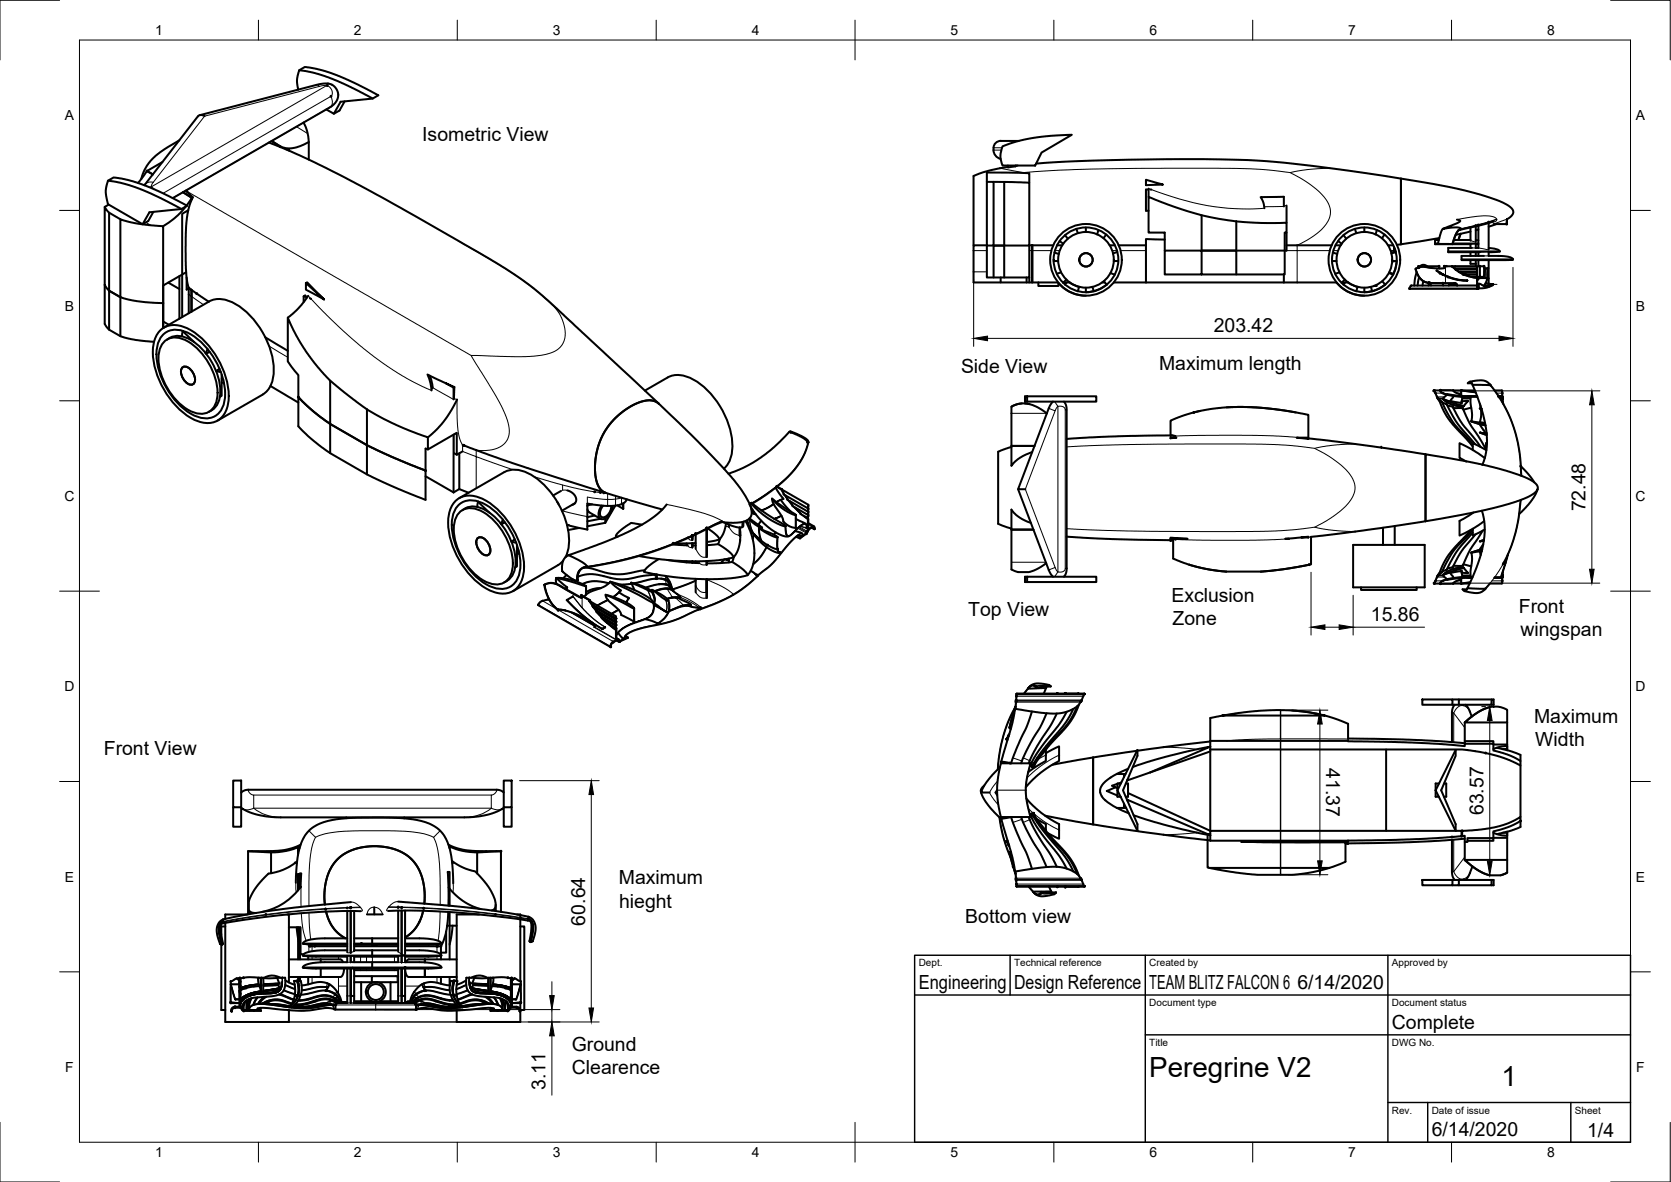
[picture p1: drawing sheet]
<svg xmlns="http://www.w3.org/2000/svg" width="420mm" height="297mm" viewBox="0 0 420 297" stroke-linecap="round" stroke-linejoin="round" font-family="sans-serif">
<defs><g id="words">
<g font-size="7">
<text x="289" y="270.6">Peregrine V2</text>
<text x="377.5" y="273">1</text>
</g>
<g font-size="4.9">
<text x="106.2" y="35.4">Isometric View</text>
<text x="305.2" y="83.5">203.42</text>
<text x="241.6" y="93.6">Side View</text>
<text x="291.4" y="93.1">Maximum length</text>
<text x="398.7" y="128.5" transform="rotate(-90 398.7 128.5)">72.48</text>
<text x="243.4" y="154.7">Top View</text>
<text x="294.5" y="151.2">Exclusion</text>
<text x="381.9" y="154.1">Front</text>
<text x="294.8" y="157">Zone</text>
<text x="344.7" y="156">15.86</text>
<text x="382.3" y="159.9">wingspan</text>
<text x="385.7" y="181.7">Maximum</text>
<text x="26.1" y="189.8">Front View</text>
<text x="386" y="187.5">Width</text>
<text x="333.4" y="193.1" transform="rotate(90 333.4 193.1)">41.37</text>
<text x="373" y="204.9" transform="rotate(-90 373 204.9)">63.57</text>
<text x="155.6" y="222.2">Maximum</text>
<text x="147.1" y="232.6" transform="rotate(-90 147.1 232.6)">60.64</text>
<text x="155.7" y="228.1">hieght</text>
<text x="242.7" y="232">Bottom view</text>
<text x="231" y="248.5">Engineering</text>
<text x="255" y="248.5">Design Reference</text>
<text x="289" y="248.5">TEAM BLITZ FALCON 6</text>
<text x="326.2" y="248.5">6/14/2020</text>
<text x="350" y="258.6">Complete</text>
<text x="143.8" y="264.1">Ground</text>
<text x="137.2" y="273.9" transform="rotate(-90 137.2 273.9)">3.11</text>
<text x="143.8" y="270">Clearence</text>
<text x="360" y="285.5">6/14/2020</text>
<text x="399.1" y="285.7">1/4</text>
</g>
<g font-size="3.5">
<text x="39" y="8.8">1</text>
<text x="89" y="8.8">2</text>
<text x="139" y="8.8">3</text>
<text x="189" y="8.8">4</text>
<text x="239" y="8.8">5</text>
<text x="289" y="8.8">6</text>
<text x="339" y="8.8">7</text>
<text x="389" y="8.8">8</text>
<text x="16.3" y="30.2">A</text>
<text x="411.3" y="30.2">A</text>
<text x="16.3" y="78">B</text>
<text x="411.3" y="78">B</text>
<text x="16.2" y="125.9">C</text>
<text x="411.2" y="125.9">C</text>
<text x="16.2" y="173.7">D</text>
<text x="411.2" y="173.7">D</text>
<text x="16.3" y="221.6">E</text>
<text x="411.3" y="221.6">E</text>
<text x="16.4" y="269.4">F</text>
<text x="411.4" y="269.4">F</text>
<text x="39" y="290.8">1</text>
<text x="89" y="290.8">2</text>
<text x="139" y="290.8">3</text>
<text x="189" y="290.8">4</text>
<text x="239" y="290.8">5</text>
<text x="289" y="290.8">6</text>
<text x="339" y="290.8">7</text>
<text x="389" y="290.8">8</text>
</g>
<g font-size="2.5">
<text x="231" y="242.9">Dept.</text>
<text x="255" y="242.9">Technical reference</text>
<text x="289" y="242.9">Created by</text>
<text x="350" y="242.9">Approved by</text>
<text x="289" y="252.8">Document type</text>
<text x="350" y="252.8">Document status</text>
<text x="289" y="262.9">Title</text>
<text x="350" y="262.9">DWG No.</text>
<text x="350" y="279.9">Rev.</text>
<text x="360" y="279.9">Date of issue</text>
<text x="396" y="279.9">Sheet</text>
</g>
</g></defs>
<!-- layer: Visible -->
<g fill="none" stroke="#000" stroke-width=".51">
<path d="M75.2 17.7l3.3 .5 4.2 1.3 4.9 2.1 6.1 3.2M45.1 35.3l-3.8 2.2-2.9 2.4-1.1 1.2-.9 1.5-.9 2.4M49.7 29.3l-13.2 17M51.4 29.2a1.29 1.29 0 0 0-1.6 0M67.6 35.8l5.6 2.3 6.1 2.8 12.6 6.5 28.4 16 9.1 5.6 4.8 3.5 4.3 3.6 27.2 25.4-1.3-.8-1.3-.1-1.8 .3-2.2 .9-1.9 1.2-2.3 1.9-1.5 1.6-1.5 2.2-1 2.2-.8 2.5-.4 2.5-.1 2.4 .3 2.2 .6 1.8 .9 1.1 1 .5-23.6-7.6-12.5-4.5M70.4 36.9l.2-.1v.2M70.6 36.8l-2.3-1.4 2.2 1.6M72.3 37.7l.4-.2v.4M75 22.5l-.3-2.4 .3-1.8 .2-.6 1.4-.9 4.6 .9 3.5 1.2 4.6 2 5.8 3-1.4 .9-8.1 .8-1.7 3M76.3 30.8l.8 1.7 .4 2 .1 5.6M77.6 35.7l-2.1 1-2.1 .6-1.5-.1-1.4-.4M82.7 27.1l-39.3 22.7"/>
<path d="M82.8 27.1l1.1-.8 .8-1 .3-1.1v-.9l-.5-1-.7-.8-1-.5h-1.2l-2 .3-29.4 7.6M86.7 25.5l-1.3 2.3-1.5 .8-1.9-1.1M252.1 36.8a47.4 47.4 0 0 1 17.4-2.9l-7.6 4.4-1.6 3.3h-8.2a5.8 5.8 0 0 1 0-4.8zM256.2 35.4h-4.5a2.23 2.23 0 0 0-2 1.7 2.23 2.23 0 0 0 1 2.4l.9 .4M26.3 52l1.1 1.5v19.6l-1.1-1.5zM27.2 45.4l4.2 .8 3.8 1.3 5.3 2.3 5.1 2.7M27.3 51.4l-1 .6M27.4 53.5l2.9 1.6M30.3 55.1l4.6 1.1 6.1 .6v19.4l-6.8-.5-3.9-1zM36.5 46.3l-.2 .3M36.9 43l-2.2 3M36.9 43l1.5 .8"/>
<path d="M38.6 53.2l-1.3 2.3-1.4 .9-8.7-5.1-.6-2.9 .1-1.3 .5-1.7 1.4-.8 2.7 .4 3.1 .9 5.2 2 7.4 3.8-1.4 .8-8 .8-1.7 3.1M40.9 40.7l-3.9 2.3M46.7 47.9l1.8 1.7-1.2 3.2M46.7 51.9l-2 2.2-3.7 2.7M48.3 49.7l-2.3-1.4 2.3 1.4-1.4 2M48.3 49.7v.4M48.5 49.6l-.2 .1M248.1 45.7h1.7v16h-1.7zM248.1 45.7v-2.3h8l2.7 .1v2.4M249.8 45.7h2.7M252.5 45.7l6.3 .2v15.8h-6.3zM253.4 41.6v.5l2-.3v-.2"/>
<path d="M253.4 41.9a24.4 24.4 0 0 0-8.6 2.4v17.3M255.9 41.6l-.5 .1M260.5 41.1a563.8 563.8 0 0 1 57.9-.6 418.6 418.6 0 0 1 33.9 4.5v16.4M267.8 59.1l.7 .9M270.6 57.5l.4 1.1M273 57.2v1.1M276.2 57.8l-.3 1.1M278.1 59l-.6 .9M288.1 45.2l4.3 1.2-4.3 .1zM288.8 47.4v2.1M288.8 47.6h-.7v5.4h.7M289.3 47.6h.2"/>
<path d="M302.1 54.1l4.4 .9 4.4 .6M310.9 55.6a86 86 0 0 0 12.6 .4v2.4h-.5v4.6M310.9 55.6v7.4M322.8 51.9v-2.4h-5.8l.6 1.4 .3 1.4M323.5 51.7v4.3M323.5 58.4v4.6h-.5M337.8 59.1l.7 .9M340.7 57.5l.4 1.1M343 57.2v1.1M346.2 57.8l-.3 1.1M348.1 59l-.6 .9M361.9 59.8l-9.6 1.6"/>
<path d="M362.8 57.5l-.5 1-.7 2.7 3.6 .1M366.3 55.2h.2a.4 .4 0 0 1 .6 .4l-.7 .5-3.6 1.4 3.4-.4 1.1 .4M367.3 58.7l-.6 1.6M367.3 57.5l-.5 .4M367.3 57.5l-.4 .2-.7 .8-.9 2.8M367.3 57.6l-.7 .4-.4 .6-.9 2.7M369.7 58.2l-3.7 .8M369.7 57.2v3.3M371.1 56.9v3.9M371.7 56.7v5.6M371.7 57.7l-.6 .2M374.3 56v6.7"/>
<path d="M375.5 55.7l-8.4 2M375.5 56.3h3.3l.1-1.2-.1 1.2M376.3 56.3l-2 .7M378.9 55.1a1.96 1.96 0 0 0 1.5-2.3 7.7 7.7 0 0 0-4.3-2.6 123.6 123.6 0 0 0-23.8-5.3v16.5M26.3 71.6v9.8l.6 .9 .5 .6 2.9 1.6 .9 .3 3.1 .7 4.4 .4M27.4 73.1l2.9 1.6M41 76.2h.1M42.3 71l2.8 1.6M45.1 69.4v10.7M46.8 68.4l-5.8 3.3v4.5M46.9 69.8v3l.6-.3M47.5 72.4l-.7-3.3-.1-5.8 .1-6.2 .5-4.3-1.5 .9v26"/>
<path d="M48.1 72.7l.1 .2M48.1 78.3v-5.5l-.6-.4v6.3M48.2 72.9v5.4M48.2 72.9l4.3 2.9M52.5 75.8l-11.3 6.5M52.6 75.8a6.9 6.9 0 0 1 7.3 1 21 21 0 0 1 8.9 16.8 6.4 6.4 0 0 1-2.8 5.5M72.4 79.8l2 4.3 2.5 4.1 3 4.1 3.1 3.4v10.8l-4.2-3.1-3.8-3.6v-5.5l-2.6-3.5zM76.3 74.5l.9 .2M76.8 74.2l-.5 .3v1.4M76.9 71.1l.3-.1 4.3 4.3-4.6-4.2v1.7l4.6 2.5M77.5 74.3l-2.4 3.1-2.7 2.4M77.9 75l.3 .1"/>
<path d="M248.1 61.6h-3.3v9.4h21.2M248.1 61.7v8h10.7v-8M249.8 69.7v-8h2.7v8M249.8 61.7h2.7M251.6 69.7v1.3M258.1 69.7v1.3M258.8 61.6h.7M258.8 69.7v1.3M259.6 61.6v9.4M259.6 61.6h-.1v9.4M259.6 61.6h5.2M261.1 71v.9h5v-.8"/>
<path d="M264.9 65.6h1.1M265.1 63.5l1.1 .3M265.8 61.6h1.3M266.1 71.1a9 9 0 0 0 6.9 3.2M266.4 60.6l.9 .6M266.8 68.4l-1.1 .4M267.4 71h1.5M268.1 70.3l-.8 .8M268.2 71l-.4 .5M268.9 71l1.4 .8 1.1 .3M271.3 72.1l-.3 1.1M273 72.3v1.2"/>
<path d="M274.7 72.1l.3 1.1M277.2 71h.6M277.5 70.7l.8 .8M278.3 71.5a8.1 8.1 0 0 1-5.3 1.9M279 61.6h1.3M279.2 68.6l1.1 .4M280 71h8.1M280 65.6h1.2M280.9 63.3l-1.1 .4M281.3 61.6h6.8M288.1 71h34.7M292.9 63v-4.6h-4.1v-8.9l1.6 .6a100.7 100.7 0 0 0 11.7 4v8.9"/>
<path d="M292.9 60.2l-4.8-.1v10.9M302.1 63h8.8v6M302.1 63h8.8M310.9 63h12.1M322.8 71h13.3M322.8 69v2M323 63v6h-30.1v-6h9.2v6M323.5 61.6h11.3M334.9 65.6h1.2M335.1 63.5l1.1 .3M335.8 61.6h1.3M336 71a9 9 0 0 0 7 3.3"/>
<path d="M336.4 60.6l1 .6M336.8 68.4l-1.1 .4M337.4 71h1.5M338.1 70.3l-.8 .8M338.2 71l-.4 .5M338.9 71l1.4 .8 1.1 .3M341.4 72.1l-.4 1.1M343 72.3v1.2M344.7 72.1l.3 1.1M346.2 71.6v.3h-.7M347.6 70.7l.7 .8M348.3 71.5a8.1 8.1 0 0 1-5.2 1.9"/>
<path d="M349 61.6h1.3M349.2 68.6l1.1 .4M349.3 68.5l1.1 .3M350.5 62.1v1.4M350.5 65.6h.1M350.5 62.2l.4 1.1M350.9 63.3l-1 .4M351.2 65.6l-.3 1.7-.6 1.7M351.2 65.6h-1.1h.4M352.3 61.4l-1.1 .1M354.4 72.4v.2M354.4 72.4h.1"/>
<path d="M354.4 72.4l.1 .1M354.5 72.5l-.1 .1h17.2l-.1-.1M354.8 71.8l-.4 .6M354.8 71.8h.1M354.9 71.8h16.6M356 67.5h.1M356.2 68.5l-.6 3.3M356.6 67.2v-.3h5.2l.1 .6M356.8 69.7l-.4 2.1M357 67.1l-.3-.2 .1 .2M357.1 66.9a1.38 1.38 0 0 1 1.8 0M357.9 70.7l-.2 1.1"/>
<path d="M359.2 71.2h6.5h.3l.4 .5M359.2 71v.2M359.3 71.2l-.1 .6M359.6 71.1l.2 .7M361.3 68.1h.1M361.3 68v.1M361.3 68h.1M361.3 68.1a13 13 0 0 0 7.6 2.4M361.3 68a14.1 14.1 0 0 0 7.6 2.5M361.6 61.2h-.8v.2h8.9v.9M361.8 60.3h-1v.9M362.8 71.2l.1 .6"/>
<path d="M363.2 66.9l.1 .4a17.6 17.6 0 0 1-5.8-.3l-1.5 .5a3.9 3.9 0 0 0 3.2 3.7M363.2 66.9l.1 .1M363.6 66.9h.2M364.8 71.3l-.4 .1-.1 .4M364.9 71.5l-.4-.1-.1 .2h.7M365.1 66.9h.1M365.1 66.9l.1 .1M365.1 67l.8 .7M365.2 67h6.2v.6h-5.6M365.3 61.3h.1M365.3 61.2h6.4M365.5 71.2l.7 .2"/>
<path d="M365.5 60.3h4.2M365.9 66.9h-2.7M365.9 66.9h6.2M365.9 66.9v.1M366.1 71.3h-.2M366.1 71.3h-.1M366.2 67.6v.1M366.2 71.4l-1.1 .2M366.4 71.7h.1M366.4 71.7v.1M366.7 68.3h4.7v-.6h-5.6l1.1 .6M367.3 68.3h.2"/>
<path d="M367.5 65.2h12.9l-2.1 .2h-10.8zM368 68.9h3.4v-.6h-4.6l1.4 .7M368.3 68.9v.1M368.6 68.9l.1 .1M368.9 70.4v.1M368.9 70.5v.1M368.9 70.5h.1M369.7 65.4v.9h1.4M369.7 63.4v.9M370 69.6h1.4v-.6h-3.4l3.4 .9M370.1 62.3h-5.9v.9M371.1 61.4h.6"/>
<path d="M371.1 61.3v1h.6M371.1 60.3l.6 .1M371.1 63.4v.9M371.1 65.4v1.5M371.4 69.9l.1 1.9M371.4 69.6l-1 .1M371.4 71.3h.7l1.6 .7M371.5 71.8l.1 .6M371.6 71.9v.7M371.7 63.4v.9M371.7 65.4v1.5M371.8 72.3l.1 .1"/>
<path d="M371.9 72.4h.1M371.9 71.5l-.3 .8M371.9 72.4l-.3 .1M372.1 66.9h1.1v1.8a.73 .73 0 0 1-.9 .9l-.6 .4-.3 .6 .5-.7M372.1 69.5l-.7 .1M372.1 66.9v2.6M372.1 69.5h.2M372.1 66.9h.1M372.1 69.5h.1M372.2 69.9h1.8M373.1 64.3h-5.6v.9M373.2 66.9h.1"/>
<path d="M373.2 71.7v.1M373.2 67.4h.8v2.5M373.2 68.1v.3a1.26 1.26 0 0 1-1.4 1.6M373.6 71.1h.1M374 69.9l-.3 .9-.6 1M374 67.4h.1M374.3 63.3v1l4.8 .2 .9 .3 .4 .4M374.3 62.3a3.7 3.7 0 0 1 2.8 .9M374.3 65.4v5.7M374.9 71.8l-1.1 .5-1.9 .1M375.3 71.4l-2.2 .4M375.4 71.4l-.4 .1"/>
<path d="M375.4 71.4h.1M375.5 71.5l-.2 .2-.8 .3M377.1 63.2h-12.9v.2h7.9M377.1 63.2l-2.8 .2M27.4 82.9v-9.8l2.9 1.6v9.8M40.1 83.2a5.5 5.5 0 0 1 6.7-.8 20.3 20.3 0 0 1 10.6 18.4 5.4 5.4 0 0 1-6 5.5 14.9 14.9 0 0 1-9.4-7.1 18 18 0 0 1-3.3-13.3l.4-1zM41 82.4v-6.2v6.3M41 80.8l1.4 .8M41 86.1a4.2 4.2 0 0 1 5.2-.8 15.7 15.7 0 0 1 8.4 14.6 4.2 4.2 0 0 1-6.2 3.6 15.7 15.7 0 0 1-8.5-14.6l.3-1.1zM41.1 84a5.1 5.1 0 0 1 5.7-.6 18.3 18.3 0 0 1 9.7 16.9 4.9 4.9 0 0 1-7.4 4.3 18.3 18.3 0 0 1-9.7-16.9 6 6 0 0 1 1.7-3.7zM42 85.3a4.9 4.9 0 0 1 6 .1 16.1 16.1 0 0 1 7.3 13.9 4.7 4.7 0 0 1-2.8 4.2M45.7 92.5a1.57 1.57 0 0 1 2.5 .6 3 3 0 0 1 .6 3.2 1.57 1.57 0 0 1-2.4-.6 3 3 0 0 1-.7-3.2z"/>
<path d="M45.9 83.2l2.9 2.8M45.9 83.2l-.2 1.3M46 83.2h-.1M51.6 88.6l.3 .3M52.2 87.7l-.3 1.1M52.8 88.5l-1 .4M54.4 93.2l1.1 .3M55.2 92.6l-.9 .6M55.7 94.1v5.4l-.4 .2M55.7 96l.6 .4M55.7 95.2l.4 .2M66 99.2l-11.3 6.5"/>
<path d="M66.7 84.8l5.7 3.4M68 97l7 4.2M83 95.7l4.7 3.7 4.6 3.5M108.1 94.4l.7 3M112.1 96.3l2.2 1-.3 .1zM112.1 96.3l-4.6-2.2 .8 2.3 .2 1.7M114 97.4v3M114.3 97.3l-.1 2.9M162.2 98.2l5.7-3.3a6.7 6.7 0 0 1 7 .8 20.8 20.8 0 0 1 9.2 17.4 6.9 6.9 0 0 1-2.1 4.7M258.3 99.6h17.4v1.3h-17.4zM258.3 99.6h-.6v1.3h.6M360.5 98.3l.4 .5"/>
<path d="M360.6 98.2v.1M360.6 98.2l.1-.1-.2 .2M360.7 98.1h1.4M360.9 98.8h.1M360.9 98.8l.5 .9M361 98.7l-.1 .1M361.3 99.7v.1M361.3 99.8l.2 .3M362.1 98.1l.1 .4 .6 .4 2.1 .5 2.7 .3h3.9M362.2 98.1h-.1M362.2 98.1h.1M362.2 98.1h2.2a1.79 1.79 0 0 1 1.6 .6l1.4 .5"/>
<path d="M363.7 99.2l-.9 1.1M363.9 99l2.9 .5h2.6M365.4 98.1h2M365.5 99.5l-.7 1a.48 .48 0 0 1-.4 .4 .48 .48 0 0 1-.5-.2l-1.1-.4M367.4 98.1h.1M367.4 98.1v1.4M367.4 98.1l3.6 .5M367.6 98.1h3.2M367.7 99.7l-.2 1.5-2.8-.4M369.4 99.5l-.1 .2h.2M369.4 99.5h2M369.6 95.9l1.9-.3h1.5l1.1 .5 .7 .7"/>
<path d="M369.8 99.7l-.1 1.5 .4 2.8-.1 1.9M370.1 96.3h-1l.7-.4 .4 .8M371.4 99.5l-.2 .1M374.6 96.6l.2 .2M374.8 96.8l-4.6-.1 2.4 6.5 1.2 5.4 .1 1.8-.1 2.6-.4 2-.7 1.8M374.8 96.8l1.6 2.2 1.8 2.9 1.4 2.7 1 2.9 .8 2.6 .7 3.7 .4 5.8M375.8 98.1l1.9 .1M376.8 99.5h.8v.2h-.7M377.4 99.7l.6 1.8M377.7 98.2l.1 1.5M377.8 99.7l.1 1.7M377.8 99.7h.1"/>
<path d="M83 113.9v-7.4l-4.4-3.3-3.6-3.4v7.3l4.1 3.9 3.9 2.9 9.7 5.5 7.4 3.5 6.9 2.7v-7.3l-7.8-3.2-6.5-3-9.7-5.6 9.3 5.4v7.3M92.3 102.9v9l6 2.8 8.7 3.6v-5.6M92.3 102.9l4.1 2.3 3.3 1.6 7.9 3.1v3.1l7.3-4.2v5.5l1.4-.9M107 119.7l7 4M107 112.7l.6 .2M114 109.2v14.5M114.1 113.9l.8 .4M114.9 100.4l-1.3 2.5-2.1 3.1-1.8 2-2.1 1.9M115.5 113.9v9M126.8 118.6l-11.3 6.6M126.8 118.7a7.2 7.2 0 0 1 7.5 1.1 20.8 20.8 0 0 1 8.7 17.3l-.4 2.1-.4 .9M198.5 108.5l.3-.1 1.6 .6 2.1 1.2 .7 .7v.5"/>
<path d="M203.2 111.3l-.5-.7-.7-.5-3.1-1.4a.73 .73 0 0 0-1 .5l-3.1 3.1-3.3 2.6-4.7 2.7-3.6 1.4M203.2 111.4l-.5 1.7-1 2.1-1.3 1.9-1.5 1.9-4 3.7-6.3 4.2M203.2 111.1v.3M254.3 112.3l-3.3 1.2v18.1l3.3 1.2M256.9 101.4l-1.3 .2-1.3 .6M257.7 101.4l1.3 .2 1.5 .5 2.7 1.8M257.7 101.4l-1.6 .1-1.8 .7v9.9h5.8h-5.8v5l1.1-1.2 1-.8 3.1-1.5M257.7 101.4l1.1 .2M264.8 100.9l-1.1 1.7-7.7 20.3h1.8M267.5 100.9l.5 .7 .2 1.1v40.4l-.2 1.1-.5 .7M294.3 109.7v-3.3a.75 .75 0 0 1 .8-1l2.8-1.1 4-1.1 3.9-.6 3.8-.3h3.8l4.7 .3 5 .6 5 .9a.84 .84 0 0 1 .8 .3 .84 .84 0 0 1 .1 .9v4.7M294.3 110h1.5l-1.5 .1z"/>
<path d="M294.3 109.4l-13.1 .2-13 .7M294.6 109.3l1 .3M301.8 103.3l-1.6 .3M308.4 102.4h7.5l5.6 .5 4.3 .7M326 110h3v.3zM329 110.2l16.1 2 13.3 2v16.8M347.3 112.5v-.2l.1 .2M358.4 114.2l11.1 1.9 9.2 2.2 4 1.3 2.1 1 1.6 1.2 .3 1-.6 .9-1.3 .9-2.3 1-2.9 1-7.3 1.8-13.9 2.6zM361.4 100l.2 .1M361.5 100.1l.1 .2M361.6 100.3l.4 .5M361.6 100.2h.1"/>
<path d="M361.7 100.2l-.1 .1M361.7 100.2h-.1M362.6 101.2l1.2 .4 2.6 4.8 4.5 5.2M362.8 100.2l2.2 .9 3 1 1-1.3M362.9 100.2l.6 .7 1.5 .7 1.6 .4 1.4 .1M363.9 101.9l1.4 .4 2.3 4.2 4.7 5.8M364.9 101.6l1.5 .4 1.6 .1M365.4 102.6h2.5l1.6 3.7 2.6 3.9 1.6 2.8M368 102.1h.1M369.1 100.8h-1.6M369.1 100.8h.1M369.1 100.8h-.1"/>
<path d="M369.9 102.5l-1.9 .4M369.9 105.9l3.5 .4M369.9 105.9l3.6 1M370 105.9l3.5 1M370.3 113.1v-1.7l3.4 1.7M370.3 111.6l-4.8-5.3-1.6-2.5-1.3-2.8-.8-.8 1.1 3 1.4 2.1 6 6.9M372 106.1l1.4 .2M372.1 106.6l1.4 2.2M372.1 102.6l.4 .1zM372.1 102.6l.4 .2M372.1 108.7l1.7 .6M372.1 101.5l.2 1.2"/>
<path d="M372.3 102.8l.1 1.6-.4 1.8M373.3 115.1l-2.6-1.8-3.7-1.9v2.8a.95 .95 0 0 0 .9 1.3l.8 .5M373.4 108.8l-.3 .1M373.8 108.7l-.4 .1 .4 .1M373.8 109l-1.7-.3 1.7 .5M373.9 111.5l-.2-.1v1.7M377.9 101.1v.1M382.4 117.2l2.1 2.2 1.3 1.8M114.4 126a5.5 5.5 0 0 1 6.6-.8 20.3 20.3 0 0 1 10.7 18.5 5.4 5.4 0 0 1-6 5.4 14.9 14.9 0 0 1-9.4-7.1 18 18 0 0 1-3.3-13.2l.3-1.1zM115.3 129a4.2 4.2 0 0 1 5.1-.8 15.7 15.7 0 0 1 8.5 14.6 4.2 4.2 0 0 1-6.3 3.6 15.7 15.7 0 0 1-8.4-14.6l.2-1.1zM115.4 126.8a5.1 5.1 0 0 1 5.7-.5 18.3 18.3 0 0 1 9.7 16.8 4.9 4.9 0 0 1-7.4 4.3 18.3 18.3 0 0 1-9.7-16.8 6 6 0 0 1 1.7-3.8zM115.5 122.9l2.3 .9"/>
<path d="M115.5 122.9l-1.5 .8M117 127.8l-.7 .4M117 127.8a5.7 5.7 0 0 1 6.2 1.1 16.2 16.2 0 0 1 6.4 13.3 4.7 4.7 0 0 1-2.8 4.2M120 135.4a1.57 1.57 0 0 1 2.4 .6 3 3 0 0 1 .7 3.2 1.57 1.57 0 0 1-2.5-.7 3 3 0 0 1-.6-3.1zM120.2 126.1l2.9 2.8M120.2 126.1l-.2 1.3M120.3 126l-.1 .1M126.4 130.6l-.2 1.1M127 131.3l-.9 .5-.2-.3M128.7 136.1l1.1 .3M129.4 135.5l-.8 .6M130 137v5.4l-.5 .2"/>
<path d="M130 138.9l.6 .3M130 138.1l.4 .2M140.1 126.1l.4 .7M141.1 123.4l-2.1 1.1M142.6 123.2l1.4 .7 .8 1.2 .1 .6-.2 .6-.9 .6M142.9 139.5l-.8 .6-.5 .7-.3 1.5 .1 1.3 2.1 1.7 1 .5 .6 .1 .3-1.8 .4-.8M143 131.9l-.4 .1M143 132.1l4.7 1M144.6 126.5l-3.3 1.9M145.6 132.7l-2.8 .5M147.7 126.6v6.5M147.7 127.9l.5 .8"/>
<path d="M147.7 126.6l5.1 .6M147.7 127v.2M148.2 128.8l2.8 1.6-3.3 .6M148.9 126.8l-1.2 .2M149.5 129.5l-1.8 .5M151.3 127l-.7 1.6a1.25 1.25 0 0 0 .3 1.7 1.25 1.25 0 0 0 1.7-.3l1.1-1.3 .3-1.6M151.7 127.1l-.7 1.2a1.02 1.02 0 0 0 0 1.3 1.02 1.02 0 0 0 1.2 .3l1-1.1 .4-.8 .1-.9M152.2 131.4l-4.5 .9M152.2 130.3v1.1M154.7 127.1l-2.5 4.3M156.7 126.5v1.4M156.7 126.5v1.4l-1.5-.9"/>
<path d="M157.6 125.5l-.7 .9a6 6 0 0 1-4.1 .7M161.4 131.9l-.7-.2a3.2 3.2 0 0 0-3.7 .9l-1.8 1.5-.3 .7 .4 .1M166.5 128l-14.7-4.4-.9-.7-.6-1-.6-2.5v-3.5l.5-3.1 .9-2.6 1.7-3 2.1-2.3 3-2.4 2.4-1.2 2.3-.7 1.6 .1 1.1 .5 5.4 5.1 6.4 6.3 5.4 5.7 3 3.5 2 2.9 .9 1.9 .6 1.6v1.2l-.5 .9-.9 .6-1.3 .3-2.2 .2-2.6-.2M167.6 126.8l-1.5 1.7-1.8 1.5-5 3-7.3 3.3-9.1 3.2 3.4 1.7 1.3 1.2M169.1 136.8l3.8 .2M172.7 136.6v.4M174.1 134.7v1M174.1 136.5v1.1M174.1 137.1h.8M174.1 134.7v.7M174.1 136.5v.9M174.9 136.5l-5.1 .1"/>
<path d="M174.9 134.3v3.6M177.7 133v7M177.8 132.9v6.6M178 132.8l2.1 1.7 .8 1.1M180.6 136.7l-2.8 .3M180.6 136.7l2.7 1.9 1 1 .1 .5M180.9 135.6l-3.1 .6M181 135.5l-.4 1.2M181.7 131.1l-9.3 4.4-8.1 3.1-7.9 2.3-8.8 1.6M182.5 131.5l-.5 2.2-1.1 1.9M183.3 131.8v.6M186 132.6v2.1v-2.1"/>
<path d="M186.1 133.4l-.2 3.4-.4 1.7-.6 1a2.8 2.8 0 0 1-2.4 1l-4.3 .5h-5.4l-6.1-.4-6-.9M186.1 132.6v1.8M186.1 135.6v.4M186.7 131.2l-.1 1.3M187 131.1l-.2 1.2-.5 .3-1.8-.3-2.5-1M187.5 130.9l1.4 3.3 .5 2 .3 2-.2 3.1-.4 1.4-.6 1.2a1.77 1.77 0 0 1-1.9 1l-4.7 .6h-6.3l-6.4-.5-7.3-1.3 .2-.5 1-1 2.6-1.7M187.9 130.7l.5 1.6 .6 1.2M188.5 130.3l3.1 2.4-1.8-1-1.5-1.3M188.6 126.9l1.6 2.5 1.9 2.2 2.9 2.2 1.8 .8 .9 .2 .8-.1 2.4-2.3 1.2-.7M188.9 128.1l.5 .4 .2 .6M189 126.7l1.8 1.7 2.4 1.9 2.5 1.4 1.8 .5M189 133.5l1.7 2.2 2.1 1.8 1.9 1.1 1.5 .3"/>
<path d="M189 133.5l.6 .8M189 128.9l1.1 .4M189 128.6h.1M189.2 126.6l3.5 2.5 4.8 3.1M189.5 134.3l-.2 1.2M190.8 132.7l.1 1.1 .5 2.1M190.9 132.7l3.3 1.5 1.3 .8M190.9 132.7l2.6 1.7 2 .7M191.3 135.6l-1.7-1.3 1.8 1.6M191.4 130.9l-.7 1M191.4 135.9l2.4 1.6 1.7 .5M191.6 132.7v.4"/>
<path d="M192.7 137.5l-1.5 2.5-1.8 1.8M194.1 125.3l1 1.2 1.8 1.4 2 1.2 1.2 .3M194.5 126.7l-1.5 .9-1.5 .7M195 122.6l1.9 2.8M195 133.8l-.4 .6M195.4 122.3l1.2 .6M195.5 135h.1M195.5 135v2.5l.3 1.3M195.7 138.6l.5 .3M196.2 138.9h.1M196.3 125.6l2.5 3M196.5 129.6l-1.8 .8"/>
<path d="M196.5 122.9h.1M196.6 122.9l.1 .1M196.6 123l6.7 3.9-.2 .8-6.1-3.5zM196.9 125.4l-1.7 .8M196.9 125.4h.1M197.5 132.2l.1 1.3 .2 .9M197.5 124.5l.5 1.1 5.1 2.9 .2-.5-.2-.4M197.5 132.2h.1M198.6 125.9l.7 1.3 3.8 2.2 .2-.6-.2-.4M199.9 133.5l1.6 .4 .4 .7-1.3-.1M200 127.6l1.3 1.6 1.8 1 .2-.5-.2-.4M200.1 132.6h.1"/>
<path d="M200.1 130.4l2.3 1.1 .5 .6M200.1 129.4l-3.7-2.4-2.3-1.7 .2 1 2.3 3.5 .4 1.3 1.4 1.1 1.7 .5M200.1 129.4v3.2M200.1 129.4h.1M200.2 134.9l.9 .4M201 134.3l-2.3 2-5 5.8-3.2 2.7M201.1 135l.1 .2M201.2 135.2v.1M201.2 135.2l-.1 .1M202.5 129.9l.7 .5 .1 2.3M202.8 132.6l-.1 .1M202.8 132.6h.1"/>
<path d="M202.9 132.2l-.1 .4M202.9 132.2h.1M202.9 132.1h.1M203.2 131.5l1.5 .8 .2 .6h-.2M203.3 129.3l-.2 .9M203.3 128.5l-.2 .9M203.3 127.7l-.2 .8M203.3 126.9l-.2 .8M204.1 132.6l.6 .4M204.5 132.5l-1.3 .6-.3 .9-1.7 1.3M254.3 133.1v10l1.7 .7h2.7l2-.8 2.4-1.5M254.3 133.1h5.5"/>
<path d="M256 122.9l7.7 20.3 1.1 1.7M259.2 131.4l-2.7-1.3-1.5-1.1-.7-.9v5M268.2 134.9l11.4 .6 14.7 .2M294.3 135.1l4.3 .3h-4.3zM294.3 135.6v.3l.7-.2M295 135.5v4.1a.81 .81 0 0 0 .8 1.1l2.7 1.1 2.9 .8 2.6 .5 4.3 .5M295.7 135.6h-.2M327.1 135.1l1.9-.2v.2zM327.1 135.1l-4 .3h1M340.2 136.9h18v10.7h-18zM347.7 132.6v4.3M350.7 132.2v4.7"/>
<path d="M358.4 131l-15.5 2.3-13.3 1.6v6.9l-7 1.3-5.6 .5M370.3 132.9v1.7l3-1.5M370.3 133.8l-4 4.8-2.5 4.5-1.2 .5M370.3 133.1l-4.9 5.4-1.7 2.8-1.1 2.5-.8 .8 1-2.8 1.5-2.5 5.5-6.1M370.5 128.8l-2.8 1.7a.97 .97 0 0 0-.7 1.4v2.7l3.4-1.8 2.8-1.9M371 134.3l-3.6 4.3-2.1 3.9-1.4 .3M372 138.6l.3 .9M372.6 138.5l-2.7 .4 2.8-.8-2.8 .8 .2 1.8-.4 2.9 .1 1.4M372.6 138.6h-.6M372.6 128.3l.5 2 .2 2v2.4l-.3 2.1-1.5 5.2-2.5 5.8 4.5 .1M372.8 133.4l-3.2 4.9-1.7 3.8-2.5 .1M372.9 136.8l-.8 1.4"/>
<path d="M373.1 135.9l-1 .2M373.1 135.7l-1 .4 1-.4M379.2 139.3l-1.8 5.7M382.4 125.7l-.7 5.2-.7 3.1-1.3 4.1-1.9 3.8M386.6 123l-.5 1.2-.9 1.4-3.2 3.6M386.6 123h.1M135.3 151.9v.2M135.4 151.9l-.1 .2 18.2 10.5M136.4 151h.1M136.8 147h.1M136.9 147h.2M137.8 150.7h.1"/>
<path d="M138 150.6l-1.6 .4-.6 .3-.4 .6M139.8 145.5v-.2l.6-.1 2.5 .3 2.6 .9 1.9 .9M139.8 145.3l3.8 .9 3.7 1.1M139.9 146.7l-.1-1.1 .2-.3 2.5 2.4M140.3 142l-11.3 6.6M140.4 153.1l-.1 .3M141.6 140.9l-1.3 1.1M142.2 153.4l2.2 .7 2 1 2.6 1.5 .5 1M142.5 144.5l-.9 .8M142.5 147.7l-.2 .4M142.5 147.7h.1M142.5 150.8h.1"/>
<path d="M142.5 150.8l1.9 1.9 2.6 2.4 4.4 3M143.9 154l5.5 3.1M144.1 149.9h.1M144.1 149.9l-1.6 .9M144.1 145.6l-.3 .2M145.1 145.9h.1M145.2 145.8v.1M145.3 145l2-.6 1.6-.1 5.4 1.1 2.5 .2 4.8-.9 3.5-.3v.9M146.1 149.7l.1 .5M146.2 149.8l.1-.2 2 1.2M146.3 150.2l-6.3-3.5-1.2-.2-1.5 .2a.57 .57 0 0 0-.5 .4 .57 .57 0 0 0 .2 .6l1 2.9 1.6 2.1a1.82 1.82 0 0 0 1.9 .6l.7 .1M146.9 142.6l1.8 .3 4 1.1 2.3 .3 2.5-.1 4.6-.9"/>
<path d="M147.4 147.3h-.1M147.4 147.3l-.1 2.2M147.6 142.4v.1l-1 .2M147.6 142.4l-1 .3-1 .7-.4 1.1-.1 1.4M147.6 142.5l-1.1 .2-.7 .6-.4 .9-.2 1.6M148.1 151l.9 1M148.1 150.8l.1 .2M148.2 151h.1M148.2 151l6.6 3.8 .2 .7-.2-.7M148.3 150.8h.1M148.3 150.8l.2 .4M149 152h.1"/>
<path d="M149 152l6 3.4M149 152l.4 .5M149.5 157.6h.1M149.8 152.4l-.3 .2M149.9 153.4l-1-1.1 5.9 3.4 .2 .6-.2-.6M149.9 153.4h.1M149.9 153.4l5.1 2.9M150 153.4l.5 .6M151.1 147.8l-1.7 .2-2.1 .8M151.3 155l.7 .7M151.4 158h.1M151.4 158v.1"/>
<path d="M152 155.4l-.2 .2M152.1 157.7h.1M152.1 157.7l-.7 .4M152.1 157.5v.2M152.3 149.5l2.6 .8 2.1 .9 1.6 .9 .8 .8M152.7 154.9l-.3 .2M152.9 150.8l-2.7 1.4M153.1 146.6l-3.5-.6-1.7 .2-1.4 .6M153.4 154.5l-.3 .2M153.4 157l1.6 1.3v2.2M153.4 146.2l3.4 1 3.6 1.5 2.6 1.4 1 .8 .3 .5M153.4 146.2l4.2 1.8 6.6 3.4"/>
<path d="M153.4 146.2l2.6 2.2M153.4 146.2l-1.4 1.2-3.8 1.5-1.3 1.1M154.8 157.3l.2 .6-.2-.6-3.6-2.1 1.6 1.4 2.2 1.3M154.8 156.5l.2 .6-.2-.6-4.9-2.8 1.1 1.1 4 2.3M155.5 153.2l-1.7 1M155.6 148.8l2.4 1.5M156 148.4l-.7 .8-1.1 .8M156 148.4h.1M157.3 159.8l.5 .4M158 150.4l-.5 1M158 150.3h.1M158.7 146.4l3.3 1.1 1.3 .7 .6 .5"/>
<path d="M158.7 146.4l4.2 1.9M158.7 146.4l.8 1.9M158.8 146.7l-2.9 .2M159.4 152.9l-7.1-3.4 .4 1 2.9 2.8 .6 1.2 3.3 1.6M159.4 152.9h.1M159.4 156.1h.1M159.4 152.9l.1 3.2M159.5 156.1h.1M162.2 155.6l1.9 .5 1.3 .6M162.9 148.3h.1M162.9 148.3l1 .4M163.9 148.6l.7 2-.2 1.2"/>
<path d="M163.9 148.2l.6 1.7 .1 .9M164 148.2l2.9 2.2 1.1 .5M164 148.2l2.7 1.5 1.1 .8 .2 .4M164.1 148.8h-.1M164.3 151.4h-.1M164.3 151.4h.1M164.3 151.3v2.3l-.8 1.2-1.3 .8-5 2-1.5 1-.7 1M164.5 151.6l2.9 2.1-3-1.7M164.7 148.6l2-.6 2 .1 2.4 2.1-1.9-.1-1.4 .4M165.1 144.4v.9M165.1 145.4l-1.5 .2-4.3 1M165.1 145.4h1.2l1.3 .3 .6 .5 .4 .8"/>
<path d="M165.1 145.4h.1M165.1 145.3v.1M165.4 156.7h.1M165.7 146.8l2.2 .3 .8 .5M166.2 145.4l1.5 .5 .8 1M167.3 144.7l1.1 1.5M167.4 153.7h.1M167.5 153.7l.5 .2M167.8 140.7l4.5 .6 3.5 .2M167.9 150.5l1.3-.3 1.6 .2 3 1.6-2.5 .3-3.2 1.3M168 150.9h.1M168 153.9h.1"/>
<path d="M168 153.9l-.9 1.5-1.7 1.3M168 150.8l.3 1.3-.3 1.8M168.3 146.1l.5 1.3M168.4 146.8l.6 1.1M168.6 147.3v.2M168.6 147.3l-.4-.3-.8-.2h-1.4l-3.6 .9M168.7 147.6l.6 .9M168.8 147.9h-1.7l-2.4 .7M168.8 147.9l.1 .1M168.8 147.9v.2M168.8 148.1h.1M169.2 148.5l.1 .1"/>
<path d="M169.3 148.5v.1M170.3 150.1l.2 .2M172.7 141v.3M172.9 152l.5 .3M173.4 152.3l1.2 .3h1.6l-.1 .3M173.4 152.3l-1.9 .1-3.4 1.2M174.1 141.1v.3M174.9 145.9l-5.7 2.2M174.9 141.1v.4M174.9 145.5v3.4M176.1 152.9h.1M176.1 152.9l-.1 .2-7.3 3.1-6.8 1.5-2.7 .8-1.6 1-.6 1.1-.7-.4-.9-1.2"/>
<path d="M176.2 152.9h.1M177.7 145.5v3.3v-3.3M177.7 141v.9M177.7 148.8v1.5M177.8 141v.6l6.3-.4M177.8 145.5v4.4M182.1 140.6l-.9 .9M182.8 140.7l.5 .2M182.9 140.4l-.1 .3-.5-.1M183.3 140.4v.9M184.1 141.2l2.8 2 .8 .7 .3 .7M184.5 140l-.4 1.2"/>
<path d="M188.8 143.4l1.7 1.2M190.5 144.7h.1M190.5 144.7l-2.3 2.1-3.7 2.6-3.7 1.9-4.8 1.8M258.3 144.9h17.4v1.4h-17.4zM258.3 144.9h-.6v1.4h.6M299 141.9l4.2 1.1 5.1 .6M299 141.9h.1M308.3 143.6h8.7M329.2 141.9l-5.9 1.1-6.3 .6M342.2 147.6v.7h14v-.7M360.5 146.5h.1M360.5 146.5l.2 .1-.1-.1"/>
<path d="M360.6 146.5h.1M360.7 146.6h1.4M360.9 146h.1M360.9 146l-.3 .5M361.3 145h.1M361.4 145.1l-.5 .8M361.5 144.7l-.2 .3M361.5 144.7h-.1M361.5 144.6v.1M361.6 144.6l-.1 .1M361.6 144.5h.1M361.6 144.5l-.1 .1"/>
<path d="M362 143.9l-.4 .6M362.1 146.6l.1 .1M362.2 146.7h.1M362.3 146.6l-.1 .1M362.8 144.5l1.6-.6a.29 .29 0 0 1 .4 0 .29 .29 0 0 1 0 .4l.7 1M362.8 144.5l.9 1.1M364.7 144l2.7-.5 .3 1.4M364.9 143.2l1.5-.4 1.5-.2 1.1 1.3M367.4 145.6l-1.8 .8a.73 .73 0 0 1-1 .3h-2.4M367.4 145.3v1.4M367.4 146.7h-2M367.5 146.6l-.1 .1"/>
<path d="M367.5 143.9l1.6 .1M367.6 146.6h1.9M368 141.8l1.9 .5M368 142.7h-1.3l-1.7 .4-1.5 .7-.6 .7M368 142.7l-2.9 .9-2.3 1M368 142.7h.1M369 147.8l-.6 .8-.7-.5h1.1M369.1 144h.1M369.4 145.2l-2.6 .1-2.9 .4M369.4 145.2h.8M369.5 145l-.2 .1 .1 .1M369.7 146.3l-2.3 .4"/>
<path d="M370.3 145h-2.7l-3.4 .5-1.6 .5-.5 .6M373.5 147.9l-1 .9-1 .2-3.2-.5M373.5 147.9l-.2 .2M374.6 146.7l-1.1 1.2M375.8 145h1.8v.2h-1.9M377.8 144.8v.2M377.8 145l-.1 1.6h-3.1M377.8 145h.1M377.8 144.7v.1M377.9 143.4l-.1 1.3M377.9 143.4v.2M378 141.6h.2z"/>
<path d="M378.1 141.4l.1 .1M378.1 141.4l.1 .2M378.3 141.5v.1M378.3 141.5h.1M154.2 161.4l-.5 .6-.1 .5-.2-.1M155 160.4l.4 .2 .2 .4M155 160.5h.1M155.3 160.9l-1.1 .5M157.6 160.1l.2 .2M157.8 160.3l-2 1-.8-.3M157.8 160.3h.1M254.8 179.4l-.9 3.4"/>
<path d="M254.8 179.3v.1M255.3 177.7l-1.7 3.4-1.3 3.7-.8 3.2-.6 5.3M255.3 177.7l-.8 4.3-2.8 9.8M255.4 177.5l-.6 1.8zM255.5 175.9l-.2 2.2M255.5 175.9h.1M255.6 174.4l-.1 1.5M255.6 174.4l17.2 .1M255.6 174.4l17-.1 .2 .1M258.5 173l-1 1.3M258.5 173h.1M258.5 173l4.5-.1-.6 1.4"/>
<path d="M259.5 178.8l-1.3 3.6-2.4 5.2-1.6 4.2M260 172.5l.8 .3 3.4-.3M260.6 172.6l-.6-.4h-.4l-.6 .3-.5 .5M260.6 172.6l-1-.3-1.1 .7M263.2 179.2l-1.7 3.6-1.7 2.7-1.7 3.2-1.3 3.1M263.2 172.5l-.2 .4M263.2 172.4l1 .1M264.2 172.5l-.5-.4-3-.3-1.2 .2-.8 .7M265.7 174.3h.2M265.7 179.3l-1.6 3.1-3.3 5.1-1.3 2.4-.8 1.9M267.9 174.3h.1M268.2 178.9l-1.8 3-5.6 7.2-1.8 3.3"/>
<path d="M269.9 178.1l-1.3 2.5-1.3 1.9-5.2 6.1-2.6 4-.5-.2 .5 .2M270.9 177.5l-1.1 2.3-1.4 2.2-4.4 4.8-3 3.9M271.1 174.2h.1M271.1 174.3h.1M271.3 177l-1.4 3.2-1.3 1.9-4.7 5.1-2.9 3.6M271.7 176.5l-.6 .7-1.1 .9-1.9 .8-2 .4-4.3-.2-6.5-1M271.7 176.4v.1M271.8 176.3v-.1l-.1 .2M271.9 176.1l-.1 .1M272 176l-.3 .4M272 175.9l-.1 .2M272 175.9v.1"/>
<path d="M272.7 174.5l-.7 1.4M272.8 174.4v.1M307.4 179.8l-3.1 .6v7.9M307.4 179.8l6.4-.9 7.1-.5 6.2 .3 6 1.1zM324.9 178.5l6.6 .9M333.1 179.8l3.4 1.1 2.5 1v3.8M357.6 175.8h7.6v1.3h-7.6zM365.2 175.8h1.6M365.8 177.1l-.5 .7-.2 1.1v7.6M366.8 177.1h8.2v-1.3h.6v1.3h-.6M368.5 177.1l.8 1.1 .8 1.9M374.4 177.7l-2.8 1.3-3.3 2.6v4.7"/>
<path d="M375 175.8h-8.2v1.3h-1.6M58.6 196.2h2v6.7h-2zM126.7 196.2h2v6.7h-2zM126.7 199.1l-.7-.4-.9-.2h-62.6a2.59 2.59 0 0 0-1.9 .7M246.7 199.2l.5 1.2 1.1 1.8 1.7 1.9 1.8 1.7M247.5 197.4l-.8 .9v.9M250.3 199.2h.4M250.7 198.6a.68 .68 0 0 0-.4 .6 .68 .68 0 0 0 .4 .6M250.7 198.6l.3 3.4 .7 3.3M251.4 192.9l-1.8 1.8-1.6 1.9-1.3 2.6h2.1M251.7 191.8h2.5M251.7 191.8l-.7 3.4-.3 3.4"/>
<path d="M251.8 191.5l2.4 .3M253.2 185.6l.2 .2M253.2 185.6l-.2 .2 .3 .2M253.2 185.6h.1M253.7 184.5l-.2 .4M253.8 184.5l-.6 1.1M253.9 182.8l.3 .3M254.2 191.8h4.9l-.9 3.6-.3 2.5 .3 3.4 .9 4h-4.9M259.5 192.6h-.1M260.8 190.5l.2 .2M261 190.7v.1M261 190.8l-1.1 2.1-.5-.3 .5 .3"/>
<path d="M263 188.4v2.8l-2.6 1.5-1.8 1.3M263 189.3l3.3-1.7v3.6l-2.3 1.4-2.2 1.5-2 1.8-1.9 1.9M274.8 190.4v16.8l-12-2.2M274.8 190.4l-10.2 1.8M274.8 190.4v16.7a398.3 398.3 0 0 0 29.5 4.1M280.5 197.9l.5 .2M280.8 194.5l-2.8 1.9-.8 .8-.6 1.1a2.35 2.35 0 0 0 .5 1.8M281 197l-1.4 .4 .9 .5-2.2 .9 2.7 1.1M281.8 196.9h-.8v3.3h.8M281.9 196.6l-.7 .3M282.6 194.5v.8M283.1 196.9h.5v3.3h-.5"/>
<path d="M283.5 196.1h-.1M283.5 195.9v.2M283.7 193.2l-2.9 1.3h2.2M284.8 192.8l8.3-2.6 11.2-2.6-15.1 6.5M285.9 188.7l-11.1 1.7M286 188.5v1.4l-3.6 8.7 3.6 8.5v1.7l-5-10.2zM289.2 194.1l-5.7 2M304.3 188.3v20.5l-20.7-9.5M304.3 186.2h34.7l15.7 .4 13.6 .9v-.6h7.2v1.7l3.4 1 2.9 1.3 .5 .3v1.2l-2.8-1.4-3.1-1.1-4.3-.9-4.5-.7h-63.3M304.3 186.4l-18.3 2.3M304.3 188.8l-15.1 5.3M339 185.6l18.3 .4 11 .8"/>
<path d="M348.5 188.3v20.5M361 198.6v1.6h.8M361.8 196.9h-.8v1.7M363.1 196.9h.5v3.3h-.5M366 188.5v1.4l-3.6 8.7 3.6 8.5v1.7l-5-10.2zM368.3 181.6l2.9-2.4 2.8-1.4 1.3-.2h1.2l1.3 .3 1.2 .5v3.2zM368.3 186.9v-.6h7.2v.6M375.5 187.1h3.5v1.1h-1.2M379 187.5v1.1l-2.7-.7M379 188.5l3.3 1.2v1.5M379 181.6v5.5M379 187.5l-1.8 .2-1.7 .5"/>
<path d="M382.3 192.4v12.9M58.6 202.9v4.9h2v-4.9M60.6 203a16.4 16.4 0 0 0 10 2.4h46.1a17 17 0 0 0 10-2.4M62.4 213.9h.1M68.2 219.4v-5.2l-5.8-.3v15.9M74.3 216.8l-.2 .1M74.6 216.8h.1M74.7 216.5a14.1 14.1 0 0 1-7.2 3 14.9 14.9 0 0 0-4.9 7.4v1.9M74.9 219.7h.5M75.3 213.1h-.4v1.7M75.4 219.6l-.5 .1v4.1M75.5 212.6a16.5 16.5 0 0 1-7.3 1.6"/>
<path d="M75.6 212.3a16.2 16.2 0 0 1-7.1 1.6h-6.1M84.8 216a14 14 0 0 0-3.1 11.3 13.3 13.3 0 0 1 4.1-12.2 15.4 15.4 0 0 1 16.8 0 13.2 13.2 0 0 1 4.1 12 13.2 13.2 0 0 0-4.1-12 15.2 15.2 0 0 0-17.4 .5zM87.1 205.4v.2M101.6 205.4v.3M112.8 212.3a15.7 15.7 0 0 0 7.1 1.6h6.1M112.9 212.6a16 16 0 0 0 7.1 1.6M112.9 212.7h.2v.5M113.6 216.4a13.8 13.8 0 0 0 5.9 2.6 15.8 15.8 0 0 1 5.1 7.9 1.45 1.45 0 0 1-1 1.9M113.7 216.8h.3M120 219.5v-5.3l6-.3v15.2M126.7 202.9v4.9h2v-4.9M251.3 205.4l1 5.2 1.8 4.9"/>
<path d="M251.7 205.3h2.5M251.7 205.3l2.8 9.8 .8 4.4M253.2 211.5l.6 1.1M253.2 211.5h.1M253.3 211.2l-.3 .1 .2 .2M253.4 211.4l-.2 .1M253.5 212.2l.2 .4M253.9 214.3l.9 3.4M254.2 214l-.3 .3M254.2 205.3l-2.4 .4M254.2 205.3l1.6 4.3 2.4 5.1 1.3 3.6M254.8 217.7v.1"/>
<path d="M254.8 217.8l.6 1.8zM256.8 205.3l1.3 3.2 3.5 6.1 1.6 3.3M258.1 200.7l1.8 1.9 2 1.7 4.4 2.8v3.7l-2.8-1.4M258.7 205.3l.8 2 1.3 2.3 3.3 5.1 1.6 3.1M258.9 204.6l.2 .1M259 204.8l2.3 3.9 5.1 6.5 1.8 3.1M259.4 204.5l.1 .1M259.5 204.6l-.5 .2 .5-.2 2.6 3.9 5.2 6.2 1.3 1.8 1.3 2.5M259.9 204.3l-.5 .2 .5-.2 1.1 2M260.6 205.8l2.4 1.3v1.7M260.8 206.7l.2-.2 3 3.8 4.1 4.5 1.5 2.1 1.3 2.8M261 206.3l3.1 3.8 4.7 5.3 1.4 2.2 1.1 2.5"/>
<path d="M261 206.4v.1M277 200.1a10 10 0 0 0 3.8 2.9M280.8 203h2.4M280.8 203l3.1 1.4M281.7 200.2l.1 .1M282.6 202v1M283.4 200.9l.1 .1M283.5 201v.3M283.5 201l20.8 8.9M285.1 204.9l8.9 2.7 10.3 2.3M303.6 209.8v8.2l.5 .1M304.1 218.1h30.2l-4.2 1.1-5.1 .6-10.2-.1-5.2-.6z"/>
<path d="M304.3 209.9v1.4h34.7M304.3 209.9v-1.1h63.2v1.3l-1.5 .2-11.7 .7-15.3 .3M304.3 209.6h-.7M338.3 211.8v4.7l-4.1 1.6M339 211.3v.3h-26.9M365.1 211v8.3l.2 1.1 .5 .7M367.5 208.8h.1M367.6 208.8l4.8-.3 3.8-.7 3-.9 3.1-1.6v1l-1 .6-2.4 1.1-3.4 .9v1.7h-6.5v1h-.7v-1.6l-.7 .1zM367.6 210.1h-.1M368.3 216.1l3.4 2.7 2.9 1.2M368.3 210.8l-14 .9-16 .2 .7 .2v-.2M368.3 216.1h10.7v3.2l-1.7 .7-3-.1-3-1.4z"/>
<path d="M368.3 211.6v4.5M370.2 217.7l-.9 2.3-.8 1.1M375.5 209.3l1.7 .5 1.8 .2v-1l-2.7 .6M375.5 210.6v.7h-6.5M375.5 210.6h3.5M377.8 209.3h1.2v6.8M379 219.3l-1.7 .7M382.3 206.3v1.4a8.6 8.6 0 0 1-3.3 1.3M55.6 237.3v16.5h1M55.8 237.3h.1M56.1 231l.1 .5M56.1 231a3.4 3.4 0 0 0-1.3 4.5l.6 1.7 .4 .1"/>
<path d="M56.2 231.5v.5M56.2 231.5a1.79 1.79 0 0 0-1.2 2.4l.8 3.4M56.2 231.7a1.38 1.38 0 0 0-1.1 1.8l.7 3.8M56.2 232a.94 .94 0 0 0-.7 1.3l.6 3.9-.3 .1M56.6 231.9v24.9h16v-3M56.6 232.8h-1v2.2M62.1 229.8h-5.5v1.1M64.4 229.4a1.95 1.95 0 0 1-1.8-.6v.9M72.2 229.8h.4v17.1M72.6 233h3v6.8h.7M74.4 221.8a25.1 25.1 0 0 1 1.8-10.9 9 9 0 0 1 7.3-4.8 90.8 90.8 0 0 1 21.4 0 9.2 9.2 0 0 1 8.4 8.1l.4 2.6 .3 5.2M74.6 233l.3 2.7v-2.7l.1 8.1"/>
<path d="M75.4 235.5h-.5l.5 2.2M75.4 233v8.1M75.6 223l.1-3.5h-.3v3.6M75.7 222.8a16 16 0 0 1-9.9 6.4M77.7 237.8h9.6M82 229.1a9.8 9.8 0 0 0 4.8 6.7 9.8 9.8 0 0 1-4.8-6.7zM87.3 238.8a39.9 39.9 0 0 0-10.3 .6l-.6 .4-.3 .3M87.3 235.8a39.9 39.9 0 0 0-10.3 .6l-.6 .4-.3 .3M87.3 237.1h-11.2l3.4 .3h7.8M87.3 228.9v10.4M88.2 228.9v10.5M88.2 226.7l-17 1.7-8.9 1.4-6.2 1.2"/>
<path d="M89 238.8h4.6M89 235.8h4.6M89 237.4h4.6M89 237.1h4.6M89 237.8h11.1M89 228.9v10.1M90.7 229a191.9 191.9 0 0 0-34.5 3M92.3 229.8h3.9M93.5 237.4h1.4M93.6 238.8h6.5M93.6 238.8v1.3h-17.5l3.4 .3h7.8M93.6 235.8h6.5"/>
<path d="M93.6 237.4h6.5M93.6 237.1h6.5M93.6 237.1v.3M93.6 235.8v1.3M94.1 228v1.8M97.6 228.9a201.2 201.2 0 0 1 35.1 2.4M100.1 226.6l16.2 1.3a166.2 166.2 0 0 1 16.6 2.5M100.1 228.8v10.3M101 228.8v11M101.9 238.8h1.9a16 16 0 0 1 6.5 .7l.7 .6-2.5 .3h-6.6M101.9 235.8h1.9a16 16 0 0 1 6.5 .7l.7 .6-2.5 .3h-6.6M101.9 237.1h9.1"/>
<path d="M101.9 237.8h9M101.9 228.8v10.8M106.4 228.9a9.9 9.9 0 0 1-4.5 6.7M110.9 237.8v2.1M112.2 234.1v5.3h-1.3M112.4 232.6h2.4M112.7 229.2a19.2 19.2 0 0 1-1.8 8.6M112.8 227.6l-.2-8.5h.5v8.5M112.8 223a15.3 15.3 0 0 0 7.9 5.4M113.1 229.2v11.9M113.8 232.6l-.7 4.7M120.5 229.8h-5.7v16.7"/>
<path d="M124.7 227.4v1.5M130 229.8h.8v.2M130.8 231v15.6M130.8 232.8h1v21h-.9M132.7 231.3a.95 .95 0 0 1 .9 1.3l-.5 3.9 .3 .2M132.8 231l-.1 .3M132.8 231a1.47 1.47 0 0 1 1.1 1.8l-.5 3.9M132.8 230.9v.1M132.8 230.9a1.82 1.82 0 0 1 1.3 2.3l-.7 3.5M132.9 230.4l-.1 .5M132.9 230.4a3.5 3.5 0 0 1 1.6 4.5l-.6 1.6-.5 .2M133.4 236.7h.1"/>
<path d="M255.5 220.7l-.2-1.7 6-.9 3.3-.3 1.9 .1 2.3 .6 1.9 1 1 1.2M255.5 220.7v.5M255.5 220.7h.1M255.5 221.2l.1 1.5M255.5 221.2h.1M255.6 222.7h.1M255.6 222.7h17.2M258.7 222.8l1.1 1.3M259.8 224.1l.6 .6 .5 .2 .7-.2 .3-.4M259.8 224.1l1 .7 .6-.1 .5-.5M263.8 222.8l.5 1.2M264.3 224l-4.5 .1"/>
<path d="M264.3 224l.2 .3M265.5 224.3h.1M265.5 224.3l-.9 .1M265.5 224.3l-.5 .4-2.7 .5-1.3-.1-.9-.7M265.5 224.3l-3.3-.1-.9 .4M265.7 222.8l.2 .1M265.9 222.8h.1M267.9 222.8h.1M271.1 222.9h.1M271.2 222.8l-.1 .1M271.7 220.7l.1 .3v-.2M271.7 220.7v.1"/>
<path d="M271.7 220.7h.1M271.7 220.8h.1M271.8 220.9l.1 .1M271.8 220.9l.2 .3M271.9 221h-.1M271.9 221l.1 .2M272 221.2h.1M272 221.2l.7 1.5M272.8 222.7h.1M272.8 222.7h-17.2M357.6 221.1h7.6v1.4h-7.6zM365.2 221.1h1.6"/>
<path d="M366.8 222.5h8.2v-1.4h.6v1.4h-.6M375 221.1h-8.2v1.4h-1.6M58 246.6l.1 .1M58 246.6v5.4M58.1 251.8l-.1 .3h2.2M58.2 254.2h.1M59.2 251.2h1M59.2 251v.2M60.2 245.8l-.1 7.2M60.2 248.9l.3 .9zM60.2 247.8l.3 .9zM60.2 246.8l.3 .9z"/>
<path d="M60.2 245.8l.3 .9zM60.2 247.3l-2.2 .1 1.2 3.8M60.2 246.3a.77 .77 0 0 0-.7-.4 .77 .77 0 0 0-.7 .3l-.8 .4M60.2 245.8v.4M60.2 247.3v.1M60.2 245.8h.1M60.2 245.7v.1M60.2 245.7l.3 .1v7.2M60.5 253h-1.4a.85 .85 0 0 0-.9 1.2M60.5 253h.1M60.5 253l.5 .2 .2 .6h1.4M60.6 253h.1"/>
<path d="M60.9 253.7l.4 .3h2.5M60.9 253.7l-.3-.4-1.5-.1a.92 .92 0 0 0-.8 1M60.9 253.7h.1M61.2 245.7h.1M61.4 248.2v.2M61.6 251.7l-.4 2.1M61.7 250.5v.2M61.8 251.5l.2 2.3 .3-2.3M61.8 248.3l-.3 .1M62.2 247.8l-1.5 .9M62.6 253.8h1.1M62.7 249.9l-.2 .3-2 1"/>
<path d="M62.9 250.9l-.4 2.9M63.2 250.9l-.6 1.7M63.3 249.7l-.1 .4M63.8 252.5l.9-1.8-1 1.8M63.8 254h.1M63.8 253.9v.1M63.9 247.5l-.1 .4M64.1 249.5l-.3 .4M64.1 247.5l-.3 .3M64.6 253.8h.7l.3-.5-.2 .5 .2 .2h-1.8M64.6 253.8h-.9l.1 .1M64.8 253.4l.4-.1a15.8 15.8 0 0 1 5.1 .4 32.9 32.9 0 0 0 11.7-.4l2.2 .4"/>
<path d="M64.8 253.4l-.2 .4M64.9 252.3a17.7 17.7 0 0 1 5.8 .5l2.1 .1-2.7-.5-1.7-.1M65.1 247.4l-2.9 .4-1.7 .5M65.2 245.7l-3-.1-1.7 .3M65.2 247.8a12.9 12.9 0 0 0-4.7 1M65.6 249.3a9.7 9.7 0 0 0-5.1 1.8M65.7 245.7h-.8l.1 1.4 .6 2.5v-3.7M65.7 245.7h.1M65.7 245.7h.5v3.9M66.2 247.8l3.8-.2 .4 .6M66.4 249.2l-.2 .1M66.6 250.5l-1 .8-.7 1"/>
<path d="M66.7 247.4l-.5 .2M67 250.5l-1 .7-.8 1M67 251.9a6.3 6.3 0 0 1 5.5 .2l.8 .3M67.6 251.8l-1.4 .3a6.6 6.6 0 0 1 6.8 0l.4 .1M69.7 245.7h1.3M69.7 245.8l.5 1.3M69.7 245.8h-3.5M69.7 245.7v.1M69.8 248.6a4.3 4.3 0 0 1-3.2 1M69.8 247.2v.4M70.1 249.9l3.7 1.4M70.2 247.1h.1"/>
<path d="M70.2 247.1l-4 .3M70.3 249.8l3.6 1.4M70.4 248.2l-.3 .3-3.9 .7M70.4 248.2h.1M70.5 245.7a4.1 4.1 0 0 0-4.2 .1M70.8 246.8a2.33 2.33 0 0 1-2.7 2.8 10.5 10.5 0 0 0-6.8 1.5l-.8 1M71 245.7h.1M71 245.7h.6a3.2 3.2 0 0 1-1.7 4.3l-2.6 .5a11.2 11.2 0 0 0-5.5 1 2.11 2.11 0 0 0-.9 1.6M71.3 248.9l2.9 .9M71.7 247.5l2.5 1.1M71.7 246.4l2.4 1.1M72.6 253.1a32.7 32.7 0 0 0-8.3-.7 1.73 1.73 0 0 0-1.7 1.4"/>
<path d="M72.6 253.1h.1M72.6 241.1h13l.3 .2 .4 .5M72.6 250.7v.1M72.6 252v.2M72.6 252.9h.1M72.7 253.1h.1M74.8 246.5h-.9l.3 1.4-.1 2.3M74.8 246.5h.2M74.8 250.2v.3a5.3 5.3 0 0 1-2.2 2.6M74.8 246.5a5.9 5.9 0 0 1 .1 3.7M74.9 250.2h-.8a5.9 5.9 0 0 1-1.2 2.7M74.9 250.2h.1"/>
<path d="M75 245.5v1M75 251.5a16 16 0 0 0 5.5-1.2 4.1 4.1 0 0 1 4.5 1.8M75 250.2h.5M75 251.4a16.8 16.8 0 0 0 5.3-1.2 4.3 4.3 0 0 1 4.7 1.5l.1 .4M75 246.5h.1M75.1 246.5h.4a4.8 4.8 0 0 1 0 3.7M75.4 245.5v1M75.4 251.4v.1M75.5 250.2a5.1 5.1 0 0 1-2.3 3M75.8 247.6h.8a11.7 11.7 0 0 1 4.9-.7l1.3 .4-.7 1.7M76.1 252.6l-1.8 .1M77.5 240.3v.8"/>
<path d="M77.5 245.5v1.9M77.5 251v.2M78.2 251.8h.7M79.1 252.6v.2M79.5 251.6l-.4 .1M80.6 243.4v2.1M80.6 241.1v.7M82.1 249a3.8 3.8 0 0 1 3.4 3.1M82.1 249a8.6 8.6 0 0 0-4.2 .6l-2.3 .4M82.1 249a3.3 3.3 0 0 1 3.4 3.1M82.4 248.1a13.7 13.7 0 0 0-5.8 .7h-.7M82.8 247.3a6.9 6.9 0 0 1 3.1 4.8"/>
<path d="M83.2 252.5a16 16 0 0 0-5.7 .5h-4M83.6 252.5a6 6 0 0 0-4.4 0l-2.9 .6M83.8 251.6h.5M83.9 252.5l-2.1 .2a23.8 23.8 0 0 1-9.1 .4M83.9 252.5l.7-.1-.3 .1M83.9 252.5h-.1M84.3 252.5v1.2h20.3v-1.2l-.2-.1 2 .2a25.7 25.7 0 0 0 9.9 .5M84.4 252.5h.1M84.5 252.1l-.3-.3a4.8 4.8 0 0 0-4.5-.2 11.2 11.2 0 0 1-5.7 .9M84.7 252.1l-.6-.6a4.9 4.9 0 0 0-4-.3 13.2 13.2 0 0 1-5.9 1.2M84.8 251.6h.2M85.4 251.6h.1"/>
<path d="M85.9 251.8h1.4M86.5 243.4l-.1 .9a1.6 1.6 0 0 1-.8 1.2h-13M87.3 240.3v1.5a38.6 38.6 0 0 0-10.3 .6l-.6 .3-.3 .4M87.3 243.4v8.7M87.4 252.1h-2.8l-.3 .2M88.2 250.3v1.8v-1.8h.8M88.2 243.4v6.9v-6.9M88.2 240.3v1.5M88.7 241.8h4.9M88.9 252.1h15.5l.2 .2M89 240.4h4.6M89 243.8h11.1"/>
<path d="M89 246.8h4.5M89 245.3h4.5M89 251.6h4.5M89 240.4v1.4M89 243.4v8.7M90.8 246.8v4.8M93.6 240.4h6.5M94.4 251.8v.3M94.9 246.8h5M95.5 251.6h4.6M98.2 246.8v4.8M100.1 240.4v1.4h-6.5"/>
<path d="M100.1 245.4l-6.6-.1v1.5h.6M100.1 243.4v8.7M101 250.3v1.8v-1.8h.9M101 243.4v6.9v-6.9M101 240.2v1.7M101.9 240.2v1.6h.9a21.5 21.5 0 0 1 7.4 .6l.6 .3 .2 .4-2.5 .3h-29.9l-2.5-.3h17.5v-1.3M101.9 243.5v.6a1.58 1.58 0 0 0 .9 1.4h12M101.9 243.4v8.7M101.9 251.8h.6M102.5 251.6h.6M103.5 251.6h.1M104 251.6h.2"/>
<path d="M104.2 252.1a4.4 4.4 0 0 1 4.6-.9 13.1 13.1 0 0 0 5.9 1.2M104.4 252.1l.4-.3a4.9 4.9 0 0 1 4.5-.2 11.2 11.2 0 0 0 5.6 .9M104.7 253.7l2.2-.4a34.9 34.9 0 0 0 13.1 .2l3-.2 1.1 .1 .2 .4M104.7 251.6h.5M105.1 252.5h.1M105.3 252.5a6.1 6.1 0 0 1 4.4 0l2.9 .6M105.7 252.5a16 16 0 0 1 5.7 .5h4M106.1 247.3a6.8 6.8 0 0 0-3.1 4.8M106.5 248.1h.1M106.7 248.1a13 13 0 0 1 5.6 .7h.8M106.8 249a8.6 8.6 0 0 1 4.3 .6l2.2 .4M106.8 249a3.3 3.3 0 0 0-3.4 3.1"/>
<path d="M106.8 249a3.8 3.8 0 0 0-3.3 3.1M106.8 243.4v2.1M106.8 241.1v.7M109.5 251.6h.2M109.7 251.6v.1M109.7 252.5v.3M110.1 251.8h.7M110.9 240.2v.9M110.9 245.5v1.7M110.9 250.9v.1M111 243.1h-17.4v.3M111 240.1h-17.4v.3"/>
<path d="M112.8 252.6l1.8 .1M113.1 245.5v2.1M113.1 251.3v.2M113.1 247.6h-.7a11.7 11.7 0 0 0-4.9-.7l-1.4 .4 .7 1.7M113.4 250.2h.5M113.4 250.2a5.4 5.4 0 0 0 2.3 3M113.9 246.5h-.5a4.8 4.8 0 0 0 0 3.7M113.9 246.5h.1M113.9 251.4a16.7 16.7 0 0 1-5.2-1.2 4.2 4.2 0 0 0-4.8 1.5l-.1 .4M113.9 250.2h.2M114 246.5h.1M114 251.5a16.2 16.2 0 0 1-5.6-1.2 4 4 0 0 0-4.5 1.8"/>
<path d="M114.1 250.2h.1M114.1 250.2h.7a5.6 5.6 0 0 0 1.2 2.7M114.1 246.5h.9l-.3 1.9 .1 1.8M114.1 250.2l.1 .3a5 5 0 0 0 2.1 2.6M114.1 246.5a6 6 0 0 0 0 3.7M114.8 254v2.8h16v-2.6M114.8 241.1h-12l-.4 .2-.3 .5M114.8 252.5h.1M116.3 253.1h.1M116.3 253.1a33 33 0 0 1 8.4-.7 1.68 1.68 0 0 1 1.6 1.4M117.2 246.4l-2.4 1.1M117.2 247.5l-2.5 1.1"/>
<path d="M117.6 248.9l-2.8 .9M117.9 245.7h-.5a3.2 3.2 0 0 0 1.6 4.3l2.6 .5a11 11 0 0 1 5.5 1 2.28 2.28 0 0 1 1 1.6M118 245.7h1.2M118 245.7h.1M118.2 246.8a2.33 2.33 0 0 0 2.7 2.8 10.4 10.4 0 0 1 6.8 1.5l.8 1M118.5 245.7a4 4 0 0 1 4.2 .1M118.6 248.2h.1M118.6 248.2l.2 .3 4 .7M118.6 249.8l-3.5 1.4M118.8 247.1h.1M118.8 247.1l3.9 .3M118.8 249.9l-3.7 1.4"/>
<path d="M119.1 247.2v.4M119.2 248.6l.6 .5 2.6 .5M119.2 245.8l-.5 1.3M119.2 245.8h3.6M119.2 245.7v.1M121.3 251.8l1.4 .3a6.6 6.6 0 0 0-6.7 0l-.5 .1M121.9 251.9a6.3 6.3 0 0 0-5.5 .2l-.7 .3M122 250.5l.9 .7 .9 1M122.3 247.4l.4 .2M122.4 250.5l.9 .8 .8 1M122.5 249.2l.3 .1M122.7 247.8l-3.7-.2-.4 .6"/>
<path d="M123.2 245.7h-.4v3.9M123.3 245.7h.8l-.1 1.3-.6 1.6-.1 1M123.3 245.7h.1M123.3 249.3a9.9 9.9 0 0 1 5.2 1.8M123.4 245.9l-.1 3.7M123.5 253.8l-.2-.5 .4 .5h.7M123.7 247.8a12.9 12.9 0 0 1 4.8 1M123.8 245.7l2.9-.1 1.8 .3M123.8 247.4l3 .4 1.7 .5M124 252.3a17.5 17.5 0 0 0-5.8 .5l-2.1 .1 4.4-.6M124.4 253.8h.8l-.1 .1M124.8 247.5l.3 .3"/>
<path d="M124.9 249.5l.3 .4M125 247.5l.1 .4M125.1 253.9v.1M125.1 254h.1M125.2 252.5l-1-1.8 1.1 1.8M125.2 253.8h1.1M125.7 249.7l.1 .4M125.7 250.9l.6 1.8M126 250.9l.4 2.9M126.2 249.9l.2 .3 2.1 1M126.6 251.5l.3 2.3M126.7 247.8l1.5 .9"/>
<path d="M127.1 251.5l-.1 2.3M127.1 248.3l.3 .1M127.2 250.5v.2M127.4 251.7l.3 2.1M127.6 248.2v.2M127.7 245.7h.1M128.1 253.7l-.4 .3h-4.4l.2-.2M128.1 253.7h.1M128.4 253l-.4 .2-.2 .6h-1.5M128.4 253h1.4a.87 .87 0 0 1 .9 1.2l-.1-.1a.81 .81 0 0 0-.7-.9l-1.6 .1-.2 .4M128.4 253h.1M128.7 245.7v.1"/>
<path d="M128.7 245.7l-.2 .1-.1 7.2M128.7 245.8l.1 7.2M128.7 248.9l-.2 .9zM128.7 247.8l-.2 .9zM128.7 246.8l-.2 .9zM128.7 245.8l-.2 .9zM128.7 246.3a.78 .78 0 0 1 1.4-.1l.8 .4M128.7 245.8v.4M128.7 246.3h.1M128.7 245.8h.1M128.8 247.3l2.1 .1M128.8 247.3l-.1 .1"/>
<path d="M129.7 251.2h-.9M129.7 251v.2M130.8 252.1v1.7M130.9 251.8v.1M130.9 247.4h.1M130.9 247.4l-1.2 3.8M130.9 246.6v5.5h-2.2M130.9 246.6v.1"/>
<circle cx="273.1" cy="65.3" r="9"/>
<circle cx="273.1" cy="65.3" r="7"/>
<circle cx="273.1" cy="65.3" r="1.68"/>
<circle cx="273.1" cy="65.3" r="8.1"/>
<circle cx="343.1" cy="65.3" r="9"/>
<circle cx="343.1" cy="65.3" r="7"/>
<circle cx="343.1" cy="65.3" r="1.68"/>
<circle cx="343.1" cy="65.3" r="8.1"/>
<circle cx="94.5" cy="249.3" r="2"/>
<circle cx="94.5" cy="249.3" r="2.51"/>
</g>
<!-- layer: Visible Narrow -->
<g fill="none" stroke="#000" stroke-width=".25">
<path d="M74.5 31.8l2.9 1.8M79.6 21.3l.7 .4M79.6 21.3h.1M82.5 21l-.2 .1a.72 .72 0 0 1-1 .4l-29.9 7.7-12.9 16.6M83.2 26.8l-39.8 23M83.2 24.2l.2 .6a1.59 1.59 0 0 1-.7 2.3M249.8 37.1h2.2M249.8 37.7h2M36.7 55.9l1.2 .7M37.5 47a1.24 1.24 0 0 1 1.4 .6M38.5 45.8l-.3 .6-.1 .5 44.1-25.4 .6 .3 .5 .6 .3 1.1-.3 .7-42.3 24.4M38.5 45.8a1.95 1.95 0 0 0-2 .5"/>
<path d="M47 47.7l.3 .5 .9 .6 68.2 39.3a4.8 4.8 0 0 1 2.9 2.6l4.8 7.8 2.3 4.2 1.3 3.5 .3 1.4v1.5l-.5 1.5-1.3 1.4-1.3 .7-1.4 .4-1.5 .1-2.3-.1v1.7l-3.4-1.4M47.1 48.2h.2M251.4 42.3l2.3 .4a16.7 16.7 0 0 0 7.3 .4 737.1 737.1 0 0 1 56.8-.5l4.4 .5a10.8 10.8 0 0 1 5.9 2.4 14 14 0 0 1 6.2 6.5 5.7 5.7 0 0 1-2.2 5.9l-2.4 1.8-3.5 1.9v1.4h-2.7M257.3 43.4h-.2M288.8 47.4l.7 .2M289.3 47.6l.2 .1M289.5 47.7a62 62 0 0 0 28.4 4.6M289.5 47.6v.1M322.8 51.9l-4.9 .1M323.5 51.7l-.7 .1M334.5 42.3h-.4a50.9 50.9 0 0 0-9.7 1.1M366.3 55.2l1.2-.2a20.7 20.7 0 0 1 7.8-.6 .92 .92 0 0 1 1 1l-.4 .3-.7 .1"/>
<path d="M376.3 55.1l-3.1 1-5.9 1.4M376.4 55.2h-.2a52.6 52.6 0 0 1-8.9 2.4M378.9 55.1l-3.4 1.2M47.5 74l.6 .5M48.2 74.6l3 2M76.8 74.2l.5 .4M77.5 74.3l.6 .7M78.1 75h-.2l.3 .1M78.1 75l.1 .1M78.2 75.1l4 4.1 5.6 5.3 5.2 4.4 4.5 3.2 4.8 3 4 2.1 2.2 .9 .3-.7 5.2 3 .2-.2 .7 .2 .2 7.5 .4 2.2 .8 1.7M115.1 60.4l9.8 5.8 6.3 4 4.4 3.4 6.3 5.7M139.5 77.2l1.7 2.7 .6 1.7 .3 2.1-.1 1.4-.5 1.2-.7 1.1-1.3 .9-2.3 .8-4 .5h-3.8l-10.9-.3"/>
<path d="M244.8 68.3h3.3M244.8 63h3.3M258.8 63h.7M259.6 63h4.8M265.2 63h1.2M279.6 63h1.2M281.7 63h6.4M334.4 63h-8.2v8M335.3 63h1.2M349.7 63h.4M350.1 65.6h.1M350.5 63.5v-.5h-.4v.6"/>
<path d="M350.5 65.6h.1M354.4 72.4h17.2M354.9 71.8h.1M356 67.5a4 4 0 0 0 4.7 3.6l2.8 .1M356 67.5a4 4 0 0 0 4.8 3.6l2.7 .1M361.3 68.1l2.2 1.3M361.3 68a13.5 13.5 0 0 0 7.6 2.5 12.7 12.7 0 0 1-7.6-2.5zM361.3 68.1h.1M361.4 68l2.1 1.2M361.6 61.2l3.7 .1M361.8 66.9l.1 .6M362.8 71.2l.1 .6"/>
<path d="M363.2 66.9h.3l-.2 .1 .1 .3a8.6 8.6 0 0 1-4.9-.1 2.95 2.95 0 0 0-2.4 .3 3.9 3.9 0 0 0 4.7 3.5l2.7 .1M363.5 71.1v.1M363.5 69.2h-.1M363.5 69.3v.1M365.1 67h-1.6v2.2a13.1 13.1 0 0 0 5.4 1.2M365.2 67h-.1a10.1 10.1 0 0 0 6.3 2.9v1.8M365.7 71.1v.1M365.7 71.1l.5 .2 .2 .4M366 71.3h-.1M366.1 71.4a1.17 1.17 0 0 0-1.8 .4M368.3 69h.1M368.9 70.6l-2.8-.3-2.6-.9v1.7h2.2"/>
<path d="M368.9 70.5v.1M368.9 70.4v.1M369.7 60.5l1.4 .3M370.1 62.3h1M371.1 61.3l-1.4 .1M371.4 71.7l-5 .1M371.4 71.7h.1M371.4 71.7l.1 .1M371.4 69.9h.1M371.5 71.8v.6h-17l.3-.6M371.5 71.8h.1M371.5 71.8l.1 .1"/>
<path d="M371.6 71.9v.2M371.6 71.9v.5v-.5M371.6 72.2h.1M371.6 72.1h.1M371.6 71.9h.1M371.6 71.8h.1M371.6 71.8v.1M371.6 72.2l.1 .2M371.6 72.1v.1M371.6 72v.1M371.7 72.3v.1M371.7 72.4h.2z"/>
<path d="M371.7 62.3l2.6 .4M372.1 66.9v2.6M373.1 64.3h1.2M373.1 66.9l.1 1.5a.88 .88 0 0 1-.6 1.2 1.35 1.35 0 0 0-1.2 .9 1.65 1.65 0 0 1 1.6-1l.2-.6zM373.2 71.8h.1M373.5 67.4v2.5M373.5 71.3l1.6 .1M373.5 67.4l.1 2.5M373.6 71.1l1.7 .3M373.7 71.1h.6M374 70h.3M374 69.9l-.3 1.1-.6 .8 .5-.8z"/>
<path d="M374 67.4v2.5M374 69.9h.1M374.3 63.3l-2.2 .1M375.3 71.4l-.1 .3-.6 .2M375.4 71.5h.1M375.5 71.5h.9M375.5 71.5h-.1a2.46 2.46 0 0 1-3.3-.1l-.3 .2v.8M375.5 71.5h-.1M67.6 87l4.8 2.8M360.5 98.2h.1M360.6 98.3h.1M360.6 98.2l.4 .6"/>
<path d="M360.7 98.1l.3 .7M360.7 98.1h.1M360.7 98.1l-.1 .1M361.4 99.7l-.1 .1M362.1 98.1l.5 .6 1.3 .5 3.1 .4 2.6 .1M362.2 98.1l.4 .5 1 .4 2.7 .5 3.3 .2M362.6 98.8h-1.6l.4 .9M363.2 99.7h-1.8l.1 .4M363.9 99.2l3.2 .5 2.5-.1M363.9 99l-1.1-.3-.5-.6h2.1a2.04 2.04 0 0 1 1.7 .6l1.3 .5M366.3 98.8h1.1M367.4 98.1v1.4"/>
<path d="M367.4 99.5h.1M367.5 99.5h.2M367.5 99.5h.1M367.7 99.7l-.2 1.5M367.7 99.7h.1M368.9 99.7h.9M369.1 96.3h1M369.6 99.5l1.7 .1M369.6 99.5h1.8M369.6 99.5h-1.3M369.6 99.5h.1M371.1 98.6l-3.6-.5v1.4"/>
<path d="M371.3 99.7h.2M371.3 99.6v.1M371.3 99.6l-1.7 .1M374.8 96.8l1.8 2.5 1.6 2.6 1.2 2.4 1.2 3.2 1.4 6 .5 6.1M376.3 98.8h1.3M376.7 99.5h.9M377.4 99.7l.6 1.8M377.4 99.7l.6 1.8zM377.5 99.7l.1 .1M377.6 99.7h.1M377.6 98.1v.7M377.6 99.7v.1"/>
<path d="M377.6 99.7l.1 .1M377.6 98.8l.1 .9M377.6 99.5v.2M377.6 99.5h-.1M377.7 99.5l-.1 .1M377.7 99.7v.4M377.7 99.7l-.3 .1M377.7 99.7h.1M377.7 98.8h-.1M377.8 100h.1M377.8 99.7v.3M377.8 100l-.1 .1"/>
<path d="M114.1 109.2v4.7M116.3 111.8v1.6M128.9 118l-9.2-3.2v7.9M134.3 119.8l7.2 2.1v1.3h1.1M202.4 113.9l-1.9 3.2-3 3.3-4.2 3.4-4.8 3M203.2 111.3l-.6 1.9-1 2.1-1.5 2.2-1.5 1.7-4.2 3.7-5.9 3.8M254.3 103.9h8.9M265.2 100.9l.5 .8a.39 .39 0 0 1 .3 .4 .39 .39 0 0 1-.3 .4l-.4 .7-1.6-.6M265.3 103.2l-7.5 19.7 7.5 19.7M267.8 103v39.8M268.2 103h-.4l-.1-.4-.4-.4-1.3-.1v41.6l-.7-1.1-1.6 .6M294.6 109.3l.6 .3"/>
<path d="M295.2 109.6h.4M295.2 109.6l-.9 .1M295.5 109.6l19.2-.2 6.7 .2 5.7 .4M330.6 112.7l3.7 2.1 3.8 2.9 1.9 2.3 .7 2.2-.1 1.3-.5 1.3-1.7 2.4-3.1 2.5-3.2 2a10.5 10.5 0 0 1-5.3 1.3l-8 .5-17.1 .1-18-.2-15.5-.6M340.7 111.6l-4.3 .2-4.5 .6a10.2 10.2 0 0 1-4.9-.2l-9.6-.6h-19.5l-17.4 .2-12.3 .5M361.5 100.1h.1M361.5 100.1h1.4M361.6 100.1h.1M361.7 100.2h.1M361.8 100.3h-.1M361.8 100.3v.2M361.8 100.3h1"/>
<path d="M362.9 100.1h-1.3l.1 .1M367.6 100.3h2.2M367.7 100.1h2.1M368.8 101.1l.3-.3-1.1 1.3M369.1 100.8l-1.1 1.3M373.1 109.1l.3 .1M373.2 109.1l.3 .1M377.5 100.1h.2M377.6 100.3h.1l.1 .6M377.7 100.1v.2M377.7 100.1h.1M377.7 100.2h.1"/>
<path d="M377.8 100v.3zM377.9 101.2v.1M141.5 128.3v.5M141.5 121.9l6.9 1.5 4 .5M141.5 128.4l6.2 1.4M142.5 131.8l.5 .1v.2M147.7 124.9v1.7M147.7 124.9l5.1 .6M152.8 124v3.2M152.8 125.5l2-.1 1.5-.3v1.6M154.8 124.6v2.5M167.6 126.8l9.5 2.2 3.4 1.3 1.2 .8"/>
<path d="M172.9 137l.6 .6h.5l.1-.2M172.9 135h.1M173 135.2l.7 .5h.4v-.3M174.9 137.9l1 1.5 .4 .4 .7 .2a.53 .53 0 0 0 .6 0 .53 .53 0 0 0 .2-.5M181.5 130.9l-8 3.9-8.8 3.4-9.2 2.7-7.9 1.5M181.6 130.9l-9.3 4.5-7.5 2.9-7.9 2.3-9.3 1.9M182.4 132.2l.4 .1a1.37 1.37 0 0 1 1.1 1.1l1.2 .9 .9 .4 .1-.3M186.1 136l-.1 .3M188.4 130.5l.3 1.8 .9 1.9M188.5 130.6l.4 2.1 .7 1.6M189 128.6h.4l.2 .5M189.5 134.3l-.2 1.2"/>
<path d="M190.9 132.7v1.3l.5 1.9M191.4 130.9l-.7 1M191.4 128.3l1.5-.6 1.6-1.1-1.5 1-1.5 .7M191.6 132.7v.4M192.7 137.5l-1.4 2.3-1.9 2M195 133.8l-.4 .6M195.2 122.4l1.1 .7 1.3 2 1.9 2.4 3.5 3v2.2M195.2 126.2l1.7-.8zM195.3 122.3l1.1 .7M195.4 122.3l1 .7M195.5 138l.2 .7 .5 .2M195.5 138l.3 .9h.4"/>
<path d="M195.5 138h.1M195.5 138l.3 .8 .4 .1M195.5 138v-3v3M196.4 123h-.1M196.4 123h.1M196.4 123l.7 1M196.4 123l-.1 .1M196.5 129.6l-1.9 .8M196.6 122.9l-.2 .1M197.3 124.4l.7 1M197.5 124.5l.3 .4M197.5 132.2l.2 2 .2 .4 .4 .1 .7-.4 2.6-2.4 .8-.3 .5 .5-.3-.4h-.8l-.8 .7-2.1 2-.6 .3-.4-.1-.2-.4z"/>
<path d="M198.2 125.8l1 1.2M198.5 125.9l.4 .5M199.6 127.4l1.6 1.5M199.9 127.5l.6 .7M200.1 129.4v3.3M200.1 129.4v3.2M200.6 132.7l2 1.2M200.8 132.6l2 1.1-.2 .2M201 132.4l1.8 1M201.2 132.2l1.9 .7M201.3 132.2l1.5 .4 .3 .3M201.6 134.6l-.5 .4-.7-.3"/>
<path d="M201.8 129.5l1.3 .9M201.9 134.6l-.2-.4-.4-.1-1.3 .8-2.2 2.3-3.2 4-3.2 2.7a1.03 1.03 0 0 1-1.4 .3M202.4 129.8l.7 .6M202.6 133.9l-.7 .6M202.7 133.9v.2M202.7 134.1h.1M202.8 134.1l-1 .7a1.01 1.01 0 0 1-1.6 0M202.8 134.1l-1.6 1.2M202.8 133.4v.3h.2M202.8 133.4l.2 .1M202.9 132.1l-.5-.5-.6 .2-1 .7-1.8 1.8-.8 .4-.2-.1-.3-.4-.2-2M202.9 132.2l-.5-.6-.8 .3-2.7 2.5-.6 .3-.4-.1-.2-.5-.2-1.9 .2 2.1 .3 .4 .5-.1 2.6-2.3 .9-.6h.6l.3 .5"/>
<path d="M203 133.7l-.2 .4M203 133.7h.1M203 133.5h.1M203 133.5v.2M203.1 133.4l-.1 .1M203.1 132.9h.1M203.1 130.4h.1M203.1 132.7v.2M203.1 132.7h-.1M203.1 132.9l-.3 .5M203.2 132.9l.1 .2M203.2 132.9h.1"/>
<path d="M203.2 132.7v-2.2l-.1 2.2M203.2 132.7h-.1M203.2 130.4h.1M203.2 132.7h.2l-.3 .2M203.2 131.8l.9 .5M203.3 133.1h.1M203.3 133.1l-.3 .4M203.3 132.7h.1M203.3 132.7h.1h-.2M204.1 132.3l-.9 .6M204.1 132.3l.1 .2M204.2 132.5l.5 .4-.6-.3"/>
<path d="M204.2 132.5l-.9 .6M204.2 132.5h.1M204.2 132.5l.4-.1 .2 .4-.2-.4-.4 .1M204.5 132.5l.3 .3M204.6 132.2l-.5 .1M204.8 132.8v.2M204.9 132.8h-.1M294.3 135.6h.7M295 135.5l.6 .1M295.6 135.6h-.1M324.1 135.3l-10.1 .5-18.4-.2M329.6 134.9l-.6 .1"/>
<path d="M330.6 132.5l4.7 .8 5.4 .3M373.1 135.7h.1M382.4 125.7l-.8 5.6-.6 2.7-1.1 3.6-1.6 3.5-1.3 2.3-3.5 4.5M135.4 151.9v.2l18 10.3M136.4 151l-.6 .4-.4 .6 18 10.4 .2-.7 .5-.5M136.4 151h.1M136.5 151l3.4 2M136.5 151h-.1M136.9 146.9l1.3-.4 1.7 .3 5.3 3 1 .4M136.9 146.9l.7 2.7 1.3 2.3 1.5 1.4 .6-.1 1.2 .2M137.9 150.6v.1M137.9 150.7l-1.4 .3"/>
<path d="M137.9 150.7l.3 .1M138 150.6l-.1 .1M140.5 153.3l13.6 7.9M141.4 143.6l2.6 1.9 1.2 .3M142.5 147.8l-.1 .1M142.5 150.8l4.4 4.2 4.5 3.1M142.5 147.7l-.2 .4M142.5 150.8l4.2 3.9 2.4 1.9 2.3 1.4M142.6 150.8l1.5-.9 1.9 2.5 2.1 2.1 2 1.7 2 1.4-.7 .4-2.9-1.9-2.5-2zM143.2 153.7l6.3 3.7M144 149.9h.1M144.1 149.9l2.3 2.8"/>
<path d="M144.1 149.9h.1M145.2 145.8l-.1 .1M145.2 145.8h.1M145.2 145.8v.1M145.2 145.7v.1M146.1 149.7l2.1 1.1-1.8-1M146.2 149.6l.4 .2M146.3 150.2l-6.3-3.4-1.4-.3-1.4 .3a.46 .46 0 0 0-.2 .7l.9 2.7 1.2 2 1.3 1.1 .6-.1 1.2 .2M146.4 152.7h-.1M146.4 154.5v.5l2.4 1.4M146.4 149.9l-.2-.1v.5l-.4-.1-6.2-3.4-1-.2-1.2 .2a.47 .47 0 0 0-.4 .4 .47 .47 0 0 0 .2 .5l1 2.8 1.4 1.9a2.14 2.14 0 0 0 1.8 .7l2.4 .8 2.6 1.1M146.4 155h.1"/>
<path d="M146.4 149.8v.1M147.3 149.5l.1-2.2-.1 2.2M148.3 150.8l.2 .4M148.3 150.8l-.2 .1M148.3 150.8h.1M148.7 151.8l.4 .6M148.8 156.4l.5 .5 .3 .7M149 152l.3 .5M149.5 157.6h-.1h.2l5.1 3M149.5 157.6h-.1l5.4 3.2 .3-.2M149.5 157.6h.1M149.5 157.5h.1"/>
<path d="M149.6 157.6h.1M149.6 153.1l.5 .7M149.8 152.4l-.3 .2M149.9 153.4l.5 .5M150.2 152.2l2.6-1.4zM150.8 154.6l.8 .8M151.1 147.8l-1.7 .2-2.1 .8M151.2 154.9l.6 .7 .2-.2M151.8 155.5l.2-.1-.2 .2M152.1 157.6h.1M152.1 157.7h.1M152.1 157.6v.1"/>
<path d="M152.1 157.5h.1M152.1 157.5l-3.1-2.2-2.6-2.6v-2.8l1.8 1.1 1.3 2.1 1.3 1.7 1.8 1.9 2.1 1.7v2.2M152.1 157.6l-.7 .5M152.2 157.6h-.1M152.6 156.5l2.3 1.7M152.6 154.9l-.2 .2M152.7 154.9l-.3 .2M152.8 150.8l-2.6 1.4M153.1 146.6l-3.6-.6-1.5 .2-1.5 .6M153.2 156.9l1.7 1.3M153.3 154.5l-.2 .2M153.7 154.2l1.8-1-1.7 1"/>
<path d="M154.2 150l1.8-1.6zM154.8 158.4h.1M154.9 158.2l.1 .1M155 158.4l-.1 2.2M155 158.4v2.2M155 158.3h.1M156 148.4l-1.8 1.6M157.2 159.8l.4 .3-.6 .3M158 150.4l-.5 1zM158.8 146.7l-2.9 .2M159.4 152.9v3.2M163.6 150.6l-.7-2.3 .8 2.4"/>
<path d="M163.9 148.7l.7 2.1-.2 1M164 148.3l.5 1.4 .1 1.2M164.1 148.8h-.1M164.2 151.4l.1 2-.3 .7-.5 .6-1 .7-5.2 2.1-1.3 .9-1 1.1M164.3 151.4v2l-.9 1.4-1.1 .7-4.8 1.9-1.7 1.1-.8 1M164.3 151.4v2l-.4 .9-.4 .5-.9 .6-5.1 2-1.4 .9-1.1 1.3M164.3 151.4v2l-.3 .8-.6 .7-1 .6-4.9 1.8-1.6 1.2-.9 1.1M164.6 144.3v.1M164.7 144.4l.1 1M164.8 145.4l-5.5 1.2M164.8 145.3h.3M165.1 145.4h-.3"/>
<path d="M167.3 150.7l.4 1.3-.3 1.7M167.4 145.6h.1M167.4 145.6l.8 .6 .6 1.2M167.4 145.8v1M167.4 150.7l.3 1.5-.2 1.5M167.4 144.9v.2a.36 .36 0 0 1 0 .5 .36 .36 0 0 1-.5-.1l-.9-.1M167.4 146.8h-1.9l-3.1 .9M167.4 146.8h.1M167.8 148l1 1.7a.48 .48 0 0 0 .7 .3l1.6 .2M167.9 146.1l.2 .8-.7-.1M168 150.9l.3 1.6-.3 1.4M168 153.9l-1 1.5-1.6 1.3"/>
<path d="M168 153.9l-.8 1.3-1.8 1.5M168 153.9l-1.1 1.7-1.5 1.1M168 150.9l.3 1.3-.3 1.7M168 153.9h.1M168 147.1l.4 .8h.4M168 146.9l.7 .4 .3 .6M168.4 147.9h-1.8l-1.9 .7M168.4 147.3l.4 .6M168.7 148.1l2.4 2M168.8 147.9l.3 .2 .2 .5M169 150.1l-1.3 .4M169.9 150.2l1.8 1.9-3.6 1.5"/>
<path d="M170.2 149.2l3.6 1.8 2.4 1.6M171.1 150.1l2.6 1.2 2.1 1.4M173.4 152.3l2 .6 .3 .2-4.5 2.1-2.3 .9-7.1 1.5-2.4 .8-1.9 1.1-.6 1.1M173.8 152l-.9-.1-1.2 .3M174.9 147.3l1.1 1.3 1.1 .3a.46 .46 0 0 0 .7-.4M174.9 145.9l-5.7 2.2M174.9 148.9l1.1 1.1 1.1 .3a.4 .4 0 0 0 .5 0 .4 .4 0 0 0 .2-.4M175.7 153.1l.5-.2zM175.7 153.1l-.1 .1M175.8 141.5l.6 .4 .6 .1a.46 .46 0 0 0 .5 0 .46 .46 0 0 0 .3-.4M182.2 140.6l-1 .9M182.9 140.4l-.1 .3"/>
<path d="M184.3 149.5v-.1l-4 2-4.2 1.5M188.7 143.5l1.5 1.1M190.5 144.6v.1M190.5 144.7l-3.5 3-2.7 1.7-.8-.8-1.4-.9-4.3-2M190.8 144.4v.1M190.8 144.4h.1M190.8 144.4l-.3 .3M254.3 141.3h8.7M268.2 142.8h-.4l-.4 .8-.8 .2a1.04 1.04 0 0 0-1.2 .8l-.2 .3M360.5 146.5h.1M360.6 146.5h.1M360.6 146.5l.1 .1"/>
<path d="M360.7 146.6h.1M360.9 146l-.3 .5M360.9 145.9l.1 .1M361 146h1.6M361 146l-.3 .6M361.3 145h.1M361.4 145l-.4 1M361.4 145h1.8M361.5 144.7l-.1 .3M361.5 144.7h1.4M361.5 144.7h.1M361.6 144.6l-.1 .1"/>
<path d="M361.6 144.6h1.3M361.6 144.6h.1M361.7 144.5h.1M361.7 144.5l-.1 .1M361.8 144.5h1M361.8 144.3v.2M363.9 145.5l3.4-.4 2.3-.1-2.6 .1-3.1 .5-1.3 .4-.5 .7M366.3 146h1.1M367.4 145.6l-1.9 .8a.93 .93 0 0 1-1.1 .3l-2.1-.1 .5-.5 1.1-.4M367.4 145.3v1.4M367.4 145.3h.1M367.4 145.2h.1"/>
<path d="M367.5 145.2h.1M367.5 143.5l.2 1.5M367.5 145.3v1.3l2.2-.3M367.6 144.5h2.2M367.7 144.6h2.1M367.7 144.7h2.1M367.7 145h.1M367.7 148.1h1.1M367.7 145.2l-.2 .1M368 142.7l1.1 1.3M368 142.7l1.1 1.3-.3-.3M368.3 145.2l1.3 .1"/>
<path d="M368.9 145h.9M369.6 145.3h.6M370.2 145.2h-.6M370.2 145.1l-3.5 .2-2.4 .3-1.5 .4-.5 .4-.1 .3M375.1 146h2.5M377.5 144.6h.2M377.5 144.7h.2M377.6 144.5h.1M377.6 145.2h-.1M377.6 145h-.1M377.6 145v.1M377.6 145h.1"/>
<path d="M377.6 145v.3h-1.9M377.6 146v.6M377.6 146h.1M377.7 145h-.1M377.7 145l-.1 1M377.7 145h.1M377.7 144.7v.3M377.7 144.7l.1 .1M377.7 144.6l.1 .2M377.7 144.6v.1M377.7 144.5v.1M377.8 145h-.1"/>
<path d="M377.8 143.9l-.1 .6M377.8 144.8v.2M377.8 144.8h.1M377.8 144.7v.1M377.8 144.5h-.1M377.8 144.5v.2zM377.9 143.5v.1M378.1 142.9l1.1-3.6-1.8 5.7 1.8-5.7-1.8 5.7h.3M378.2 141.5h.1M378.2 141.6h.1M378.5 141.5v.1M153.4 162.4h.2"/>
<path d="M153.6 162.4v.2M153.6 162.4h.1M153.9 161.6l.3-.2-.4 .4-.2 .6zM154.1 161.2l.1 .1zM154.2 161.4h.1M154.8 160.6v.2l.1-.2M154.8 160.6h.1M155 160.5l.1 .1M155 160.6h.1M155 160.6h-.1M155.1 160.6h.1M155.1 160.9l.3 .2"/>
<path d="M155.1 160.6l-1 .6M155.1 160.6l.1 .2M155.2 160.6h.2M155.2 160.6h.1M155.2 160.6l.1 .2M155.2 160.8l.3 .1zM155.2 160.8l-1 .6M155.2 160.8h.1M155.3 160.8h-.1M155.3 160.9h.1M155.4 160.9v.2M155.4 161.1l.1 .1"/>
<path d="M155.5 160.9h-.1M155.5 160.9l.1 .2M155.6 161.1l.2 .1M155.6 160.8l-.1 .1M155.6 161.1h-.1M155.6 161.1l.1-.1 .1 .2M155.8 161v.2M155.8 161.2h.1M156.8 160.5l-1.1 .5-.1-.1M157.8 160.3l-2 .9M255.3 177.7l-1.8 3.7-1.3 3.6-1 4.8-.3 3.5M255.4 177.5l-.2 .5"/>
<path d="M255.5 176.2v.2M255.5 176.2h16.4M255.5 176.1v.1M255.6 176.1h-.1M255.6 176.1l-.1 .1M255.6 175.9l-.1 .2M255.6 175.9h16.4M255.6 174.4h17.2M255.6 175.9h-.1M255.6 175v.9M255.6 175h16.8M255.6 174.9v.1"/>
<path d="M255.6 174.5v.5M258.5 173l-1 1.3M260.5 172.6l.1 .1M260.5 172.6h.1M260.6 172.6h.1M260.6 172.6l.9-.3 1.7 .1-2.2 .3zM264.2 172.5l-2.9-.2-.8 .3M265.9 174.3h-.2h.2M271.1 174.3h-3.2M271.2 174.3h-3.3M271.8 176.2l-.1 .2-16.2 .1-.2 1.6M271.8 176.2v.1"/>
<path d="M271.9 176.2h-.1M272 176l-.1 .2M272 175.9h.1M272 175.9v.1M272.8 174.4h-17.2v.6M368.1 177.1l-.1 .2M369.6 178.8l-.8-1.1-.8-.4h-.5l-1.1 .6-.9 1.3h-.4M62.5 198.5l.1 .5a1.49 1.49 0 0 0 1.2 .8v3.3a3.1 3.1 0 0 1-2.7 .2M63.8 199.8h59.7M124.9 198.5l-.3 .8-1.1 .5v3.3a3.1 3.1 0 0 0 2.7 .2M250.7 198.6h7.2M250.8 196.3l-1.3 1.7a1.29 1.29 0 0 0-.3 1.9l1.8 2.4"/>
<path d="M253.2 185.6l-.2 .2M253.2 185.6h.1M253.7 184.6l-.5 1zM254.7 190.5l2.2 .7M257.3 190.5l1.6 .7M257.9 198.6l.2 2.5 1 4.2M258.7 191.8h.1M258.8 191.5l.5 .3M259.1 192l.1 .1M259.1 191.8l-1 4.2-.2 2.6M259.3 191.8l.5 .4M259.5 191.4l.4 .4"/>
<path d="M260 191.8l.2 .3M260.9 190.3l.2 .2M261 190.8h.1M261.2 190.4l.1 .1M261.3 190.4l-.3 .4M263 189.8l-2 1M266.3 189.8l-1.9 1-2.6 1.7-3.6 3M292.6 187.8l8.3 .5M339 185.7h-20.3l-10.4 .5M368.3 182.9l-2.8-3.7v7.3M66.1 213.9v.2M74.6 216.8h.1"/>
<path d="M77.7 208.8l1.6 1.6a25.9 25.9 0 0 1 10.6-1.6h8a30.7 30.7 0 0 1 10.6 1.4l.5 .2M79.3 210.4a24.2 24.2 0 0 0-1.6 10.4v6.9M109 210.4a24.2 24.2 0 0 1 1.7 10.2v6.8M110.7 208.8l-1.7 1.6M114 216.8l-.3 .2M122.2 213.9v.2M123.5 203.1h-59.7a10.5 10.5 0 0 0 6.8 2.3M123.6 203.1a10.6 10.6 0 0 1-6.9 2.3M251.3 205.4l1.2 5.8 1.6 4.3M253 211.4l.2 .1M253.2 211.5l.5 1.1zM253.2 211.5h.1"/>
<path d="M255.2 219.1l.2 .5M255.3 219l.2 1.7h16.2l.1 .2M256.9 205.9l-2.2 .8M258.6 203.2l1.2 1.1M258.7 205.3h.1M258.9 206l-1.6 .7M259.2 205.1l-.1 .1M259.3 205.3l-.5 .3M259.8 205l-.5 .3M259.9 205.3l-.4 .4M260 204.5l3 2.2 3.3 1.9M260.2 205l-.2 .3"/>
<path d="M261 206.4l.2 .4M261 206.3v.1M261.1 206.7l-.2 .2M262.8 208.5l.2 .1M300.9 209.2l-8.3 .6M312.1 211.3v.3l5.8 .2h20.4M365.1 219h.4M365.5 219l.9 1.4 1.1 .5 .7-.1 .6-.3 .8-1.1M365.5 211v8M368.3 215.4l-2.8 3.6M55.8 237.2h-.4M55.8 237.3h.1"/>
<path d="M55.8 237.2h.1M56.1 237.2h-.3M74.4 221.8v1.5a.6 .6 0 0 0 .2 .8M75.7 222.8v5.1M75.8 229.5v1.1a18.9 18.9 0 0 0 1.2 5.8M77.4 237.3l.3 .5v1.4M77.7 229.3l.4 6.8M78.4 237.4l.1 1.6M88.2 226.7a3.3 3.3 0 0 1 2.5 1.4M89 239l-.6 .3a.84 .84 0 0 1-1.1 0M90.6 228a213.9 213.9 0 0 0-34.4 3.5M90.7 228.1a206 206 0 0 0-34.5 3.6"/>
<path d="M90.7 228.1l.4 .7-.4 .2M92.3 229.8a1.79 1.79 0 0 1 1.6-1.8 2.24 2.24 0 0 1 2.3 1.8M97.6 228a228 228 0 0 1 35.2 3M97.6 228l-.4 .7 .1 .2h.3M97.7 227.9a226.1 226.1 0 0 1 35.1 3M100.1 226.6a3.1 3.1 0 0 0-2.5 1.4M100.1 239.1l.5 .4a.79 .79 0 0 0 1.2 .2l.1-.1M110 237.3l-.1 2M110.7 229.1l-.2 4.9-.3 2.4M110.8 239.8h.1M114 222l-.1 1.9-.2 .2M133.1 236.5h.3"/>
<path d="M133.4 236.5h.1M133.4 236.5h.5M133.4 236.5v.2M255.5 221h.1M255.5 220.9l.1 .1M255.5 220.7v.3M255.5 221.2h.1M255.5 220.7h.1M255.5 221l.1 .2M255.5 221h16.4M255.6 222.2v.5h17.2M255.6 221.2v1"/>
<path d="M255.6 221.2h16.4M255.6 222.1v.1M255.6 222.2h16.8M255.6 222.2v.5M258.7 222.8l1.1 1.3M261.9 224.4h.1M261.9 224.3v.1M262 224.3l2.6 .1-2.1 .2-.5-.2zM265.5 224.3l-2.5 .4-.8-.1-.3-.2M265.7 222.8l.2 .1M267.9 222.8l3.2 .1M267.9 222.8l3.3 .1"/>
<path d="M271.8 220.8v.1M271.8 220.9l.1 .1M271.9 221l.1 .2M271.9 220.9h.1M272 221.2h.1M368 220.9l.1 .2M58 251.8v.1l2.2 .2-2.2-.1M58 247.4l1.2 3.7h1M58.1 247.4l-.1 3.6a.6 .6 0 0 0 .1 .7 .6 .6 0 0 0 .7 .1l1.4 .2M58.1 254h.2M58.2 254v.2M58.3 254v.2"/>
<path d="M58.5 253.4l.6-.3a.91 .91 0 0 0-.9 .9zM59.1 253.2h1.4M59.1 253.1v.1M59.1 253v.1zM59.5 245.9l.7 .6M59.6 245.9l.6 .5M60.2 251v.1M60.2 251.1v.1M60.2 251.1h.1M60.2 247.3l-2.1 .1 1.1 3.6h1M60.2 252.9h.1M60.2 245.8v.4"/>
<path d="M60.2 246.6l-.2-.1a.68 .68 0 0 0-.6-.5 .68 .68 0 0 0-.7 .4l-.6 .3v.7M60.2 251h.1M60.2 249.1v1.9M60.2 245.7h.2M60.3 252.9l-.2 .1M60.3 249.5l.1 .7M60.3 248.5v.8M60.3 246.5v.8M60.3 250.2h-.1M60.3 252.9h.1M60.3 247.5v.8M60.3 250.1l-.1 .1"/>
<path d="M60.4 252.9l.1 .1M60.4 249.7v.5M60.4 248.7v.9M60.4 247.7v.9M60.4 246.7v.9M60.4 245.7v.9M60.4 250.2l-.1 2.7M60.4 250.1l.1 .1M60.4 245.7h.1M60.4 252.9l.5 .2M60.4 245.7l.1 .1M60.5 248.8l1.3-.9z"/>
<path d="M60.5 253.1l-1.4 .1M60.5 250.2l-.1 2.7M60.5 250.9a9.6 9.6 0 0 1 5.1-1.9 10.1 10.1 0 0 0-5.1 1.9zM60.5 248.2l2.2-.6 2.3-.3-2.2 .3zM60.5 253.1h.1M60.5 253.1v.1M60.5 253.2l.4 .2M60.5 253h.1M60.5 253v.1M60.9 253.4v.3l.2-.1M60.9 253.4v.3M60.9 253.4h.1z"/>
<path d="M60.9 253.4h-.1M60.9 253.7l.4 .3M60.9 253.7l.4 .2M61.3 253.9h.1M61.3 254h.1M61.3 253.9h2.5M61.3 253.9l2.5 .1M61.3 253.8v.1M61.7 247.9l-1.2 .8M61.9 250.2l-1 .6M62.6 251.1l-.5 2.7M62.7 251l-.6 2.8 .5-2.7"/>
<path d="M63 249.8l-.1 .4M63.1 249.8l-.2 .4M63.2 250.9l-.6 1.6M63.8 247.6l-.1 .3 .1-.3M63.8 253.9h1.8M63.8 247.5l-.1 .4M64.1 249.5l-.3 .4M64.7 250.7l-1.1 1.8M65.6 249a9.6 9.6 0 0 0-5.1 2M65.7 245.7v3.9M65.9 252.1a6.7 6.7 0 0 1 7-.1l.5 .2M66.2 248.9l4.2-.7z"/>
<path d="M66.2 247.2l4-.1zM66.4 249.2l-.2 .1M66.5 250.5l-1 .8-.7 1M66.7 247.4l-.5 .2M67.3 252.2a21.2 21.2 0 0 1 5.7 .6M70.4 249.8l3.5 1.4M70.9 245.7a3.4 3.4 0 0 1-1 3.6l-1.2 .3a14.7 14.7 0 0 0-6.6 1l-1.1 .8-.5 .9a4.5 4.5 0 0 1 3.9-2.4l2.8-.2a3.9 3.9 0 0 0 3.1-.6 4 4 0 0 0 .7-3.4M71 245.7a3.4 3.4 0 0 1-1.1 3.6l-1.2 .4a17.5 17.5 0 0 0-6.2 .7 3.4 3.4 0 0 0-2 1.9M71 245.7a3.4 3.4 0 0 1-1.1 3.7l-1.2 .3a17 17 0 0 0-6.2 .8 3.2 3.2 0 0 0-2 1.9M71.3 248.9l2.9 .9M71.7 247.5l2.5 1.1M72.3 253.1h.4"/>
<path d="M74.6 246.5a4.5 4.5 0 0 1 .1 3.7M74.8 246.5a6.4 6.4 0 0 1 .1 3.7l.2-1.8zM75 250.2a5.4 5.4 0 0 1-2.3 2.9M75 250.2a5.5 5.5 0 0 1-2.3 2.9M75 246.5a6.6 6.6 0 0 1 0 3.7M75 250.2h.1M75 250.2l-.7 1.4-1.6 1.5M75.1 246.5a6.9 6.9 0 0 1-.1 3.7 7.6 7.6 0 0 0 .1-3.7zM78.5 240.4v.7M78.5 245.5v1.6M78.5 250.7v.2M78.5 251.7v.1"/>
<path d="M81.9 248.9a11.8 11.8 0 0 0-4.7 .9l-1.6 .2M81.9 248.9h.3M81.9 248.9h.2M82 248.8h.2M82.1 248.1a17 17 0 0 0-5.8 .7h-.4M82.1 248.1h.1M82.1 247.9l.4 .1M82.1 248.9l2.2 .8 .5-.4M82.3 248.1l-.4 .8M82.3 247.1l-.2 1M82.3 252.1l-.1-.1h-1.1a19.3 19.3 0 0 1-7.5 .9M82.3 252.4l-1.3 .2a19.6 19.6 0 0 1-7.7 .5"/>
<path d="M82.4 248.1h.1M82.8 252.6l-.6-.1v.1M83.4 251.4l-1.2 .6 1.7 .5M83.7 250.5a6.5 6.5 0 0 0-5.4 .3l-1.6 .4-1.7 .1M83.7 250.5v.1M83.8 252.5h10.7v1.2M83.8 252.6v.1a.87 .87 0 0 0 .5 1M83.8 252.5l-1.5 .2a29.2 29.2 0 0 1-13.4 0 9.8 9.8 0 0 0-5.7 .2l-.4 .4-.1 .6M83.9 251.4a5.6 5.6 0 0 0-4.9 .1l-2.3 .7-2.4 .1M84.3 250.9l.4 .3 .4 .9M84.3 249.7a3.2 3.2 0 0 1 1.3 2.4M84.3 250.9h.1"/>
<path d="M84.3 251.6l.5 .5M84.3 251.1l-.4 .3 .4 .2M84.3 250l-.6 .5M84.3 251.9v.4M84.4 252.5h-.6M84.6 252.1v.3M84.7 251.5l-.4 .1M84.9 250.5l-.6 .4-.6-.4M85.1 247.8h2.2M85.1 240.4v.7M85.1 245.5v4.3M85.1 250.7v.3"/>
<path d="M85.6 241.1h.1M85.6 245.5h.1M87.3 250.3h.9M87.3 240.3l1.7 .1M87.4 252.1h1.5M88.7 241.8h-1.4M90.7 240.4v1.4M90.7 243.4v.4M92.2 240.4v1.4M92.2 243.4v.4M93.6 240.4v1.4M93.6 243.4v.4"/>
<path d="M94.5 252.1v.4h10.1M99.2 240.4v1.4M99.2 243.4v.4M99.9 245.4v1.4M100.1 250.3h.9M100.1 241.8h1.8M101.9 247.8h3.6M101.9 240.2h-.9l-.9 .2M102.5 251.6v.2M102.7 245.5h.1M102.7 241.1h.1M104.1 250.5l.6 .4 .6-.4"/>
<path d="M104.2 251.5l.4 .1M104.3 252.1l.1 .3M104.6 251.1l.5 .3M104.6 250l.6 .5a7.2 7.2 0 0 1 5.5 .3l1.6 .4 1.6 .1M104.6 251.9v.4M104.6 251.6h.1M104.6 251.6l-.4 .5M104.6 252.5l.5 .1M104.6 252.5h.5M104.7 250.9l-.6 .4-.3 .8M104.7 249.7a3.2 3.2 0 0 0-1.3 2.4M105.1 251.4a5.6 5.6 0 0 1 4.8 .1l2.4 .7 2.4 .1"/>
<path d="M105.1 251.4h.1M105.1 251.4l-.5 .2M105.1 252.6l.1 .1a.92 .92 0 0 1-.6 1M105.1 252.5l1.6 .2a29.2 29.2 0 0 0 13.4 0 9.8 9.8 0 0 1 5.6 .2l.4 .4 .2 .6M105.1 252.5v.1M105.3 250.5v.1M105.6 251.4l1.2 .6M106.2 252.6l.6-.1-.1 .1M106.5 248.1h.1M106.6 252.4l1.3 .2a19.7 19.7 0 0 0 7.7 .5M106.6 247.1l.2 .9a14 14 0 0 1 5.5 .8h.8M106.6 248.1l.4 .8a11.8 11.8 0 0 1 4.8 .9l1.5 .2"/>
<path d="M106.7 248.1h.2M106.8 252h1.1a19.3 19.3 0 0 0 7.4 .9M106.8 252l-.2 .1M106.8 248.8h.2M106.8 252l-1.8 .5M106.8 248.9l-1.1 .3-1 .5-.6-.4M106.8 248.9h.2M106.8 247.9l-.4 .1M107 248.9h-.2M109.9 240.3v.8M109.9 245.5v1.5M109.9 250.6v.1"/>
<path d="M109.9 251.5v.2M113.9 250.2l1 1.8 1.4 1.1M113.9 246.5a6.6 6.6 0 0 0 0 3.7M113.9 250.2h.1M113.9 250.2a5.6 5.6 0 0 0 2.4 2.9M114 246.5a6.9 6.9 0 0 0-.1 3.7 5.6 5.6 0 0 0 2.4 2.9M114.1 246.5l-.3 1.9 .3 1.8a6.4 6.4 0 0 1 0-3.7zM114.3 246.5a4.8 4.8 0 0 0 0 3.7M116.6 253.1h-.3M117.2 247.5l-2.5 1.1M117.6 248.9l-2.8 .9M117.9 245.7a3.4 3.4 0 0 0 1.1 3.7l1.2 .3a16.9 16.9 0 0 1 6.2 .8 3.2 3.2 0 0 1 2.1 1.9"/>
<path d="M118 245.7a3.3 3.3 0 0 0 1.1 3.6l1.1 .3a14.6 14.6 0 0 1 6.6 1l1.2 .8 .5 .9a4.6 4.6 0 0 0-4-2.4l-3.8-.2a2.51 2.51 0 0 1-2.7-3.1v-.9a3.3 3.3 0 0 0 1.1 3.6l1.1 .4a17.7 17.7 0 0 1 6.2 .7 3.4 3.4 0 0 1 2.1 1.9M118.6 249.8l-3.5 1.4M118.6 248.2l4.2 .7zM118.6 248.2l4.2 .7M118.7 247.1l4 .1zM121.6 252.2a21.5 21.5 0 0 0-5.6 .6M122.3 247.4l.4 .2M122.5 250.5l.9 .8 .8 1M122.6 249.2l.2 .1M123 252.1a6.7 6.7 0 0 0-7-.1l-.5 .2M123.2 245.7v3.9zM123.3 245.7l-.1 3.9"/>
<path d="M123.3 253.9h1.8M123.4 249a9.8 9.8 0 0 1 5.1 2M123.4 249a9.8 9.8 0 0 1 5.1 1.9 10.3 10.3 0 0 0-5.1-1.9zM123.9 247.3l2.3 .3 2.3 .6-2.3-.6zM124.3 250.7l1 1.8M124.9 249.5l.3 .4M125.1 247.5l.1 .4M125.1 253.9h2.6M125.2 247.6l.1 .3-.1-.3M125.7 250.9l.6 1.7M125.8 249.8l.2 .4M125.9 249.8l.2 .4"/>
<path d="M126.3 251l.6 2.8-.6-2.7M127 250.2l1.1 .6zM127.1 250.2l1 .6M127.1 247.9l1.4 .9zM127.2 247.9l1.3 .8M127.6 253.8l.1 .1M127.7 253.9l-2.6 .1M127.7 253.9h.1M127.7 254h.1M127.9 253.6l.1 .1M127.9 253.4h.2zM128 253.7l-.3 .2"/>
<path d="M128 253.7l-.3 .3M128 253.7h.1M128.1 253.4h.1M128.1 253.4l-.1 .3M128.4 253v.1M128.4 253.2l-.3 .2M128.4 253h.1M128.4 253.1l1.5 .1M128.4 253.2h1.5M128.4 253.1h.1M128.5 252.9l-.4 .2M128.5 250.2v2.7"/>
<path d="M128.5 252.9l-.1 .1M128.5 249.7v.5M128.5 248.7v.9M128.5 247.7v.9M128.5 246.7v.9M128.5 245.7v.9M128.5 252.9h.2M128.5 245.7h.2M128.6 252.9h-.1M128.6 245.7l-.1 .1M128.6 250.1l-.1 .1M128.6 245.7h-.1"/>
<path d="M128.7 252.9h.1M128.7 249.5l-.2 .7 .2 2.7M128.7 248.5v.8M128.7 246.5v.8M128.7 250.2h.1M128.7 247.5v.8M128.7 252.9l.1 .1M128.7 250.1l.1 .1M128.7 245.8v.4M128.7 246.6l.2-.1a.7 .7 0 0 1 .7-.5 .7 .7 0 0 1 .6 .4l.7 .3v.7l-.8 3-.3 .7h-1M128.8 251.1h.1M128.8 249.1v1.9"/>
<path d="M128.8 251h.1M128.8 247.3l2.1 .1-1.1 3.6h-1M128.8 251.1h1l1.1-3.7v3.6a.61 .61 0 0 1-.1 .7 .61 .61 0 0 1-.6 .1l-1.5 .2M128.8 251v.1M128.8 251.1v.1M129.3 245.9l-.6 .5M129.5 245.9l-.8 .6M129.8 253l.1 .1zM129.9 253.1l-.1 .1M129.9 253.2a.8 .8 0 0 1 .8 .8 .87 .87 0 0 0-.8-.8zM130.7 254v.2M130.7 254h-.1"/>
<path d="M130.7 254h.2M130.9 251.8v.2l-2.2 .1 2.2-.2"/>
</g>
<!-- layer: Visible -->
<g fill="#000" stroke="#000" stroke-width=".25">
<circle cx="82.3" cy="21.5" r=".24"/>
<circle cx="83.2" cy="24.2" r=".24"/>
<circle cx="37" cy="43" r=".24"/>
<circle cx="371.1" cy="56.7" r=".24"/>
<circle cx="371.7" cy="56.5" r=".24"/>
<circle cx="374.3" cy="55.8" r=".24"/>
<circle cx="378.8" cy="56.3" r=".24"/>
<circle cx="47.5" cy="72.4" r=".24"/>
<circle cx="49.5" cy="73.8" r=".24"/>
<circle cx="356.6" cy="67.3" r=".24"/>
<circle cx="356.8" cy="67.2" r=".24"/>
<circle cx="359.2" cy="71.1" r=".24"/>
<circle cx="359.3" cy="71" r=".24"/>
<circle cx="359.5" cy="71.1" r=".24"/>
<circle cx="361.8" cy="66.9" r=".24"/>
<circle cx="362.1" cy="68.6" r=".24"/>
<circle cx="362.1" cy="68.7" r=".24"/>
<circle cx="362.8" cy="69" r=".24"/>
<circle cx="362.8" cy="71.2" r=".24"/>
<circle cx="363.2" cy="66.9" r=".24"/>
<circle cx="364.1" cy="69.6" r=".24"/>
<circle cx="365.2" cy="61.3" r=".24"/>
<circle cx="367.9" cy="68.9" r=".24"/>
<circle cx="368.3" cy="69" r=".24"/>
<circle cx="371.5" cy="71.8" r=".24"/>
<circle cx="371.6" cy="71.9" r=".24"/>
<circle cx="371.6" cy="72.3" r=".24"/>
<circle cx="371.6" cy="72.5" r=".24"/>
<circle cx="371.6" cy="72.1" r=".24"/>
<circle cx="371.6" cy="72.2" r=".24"/>
<circle cx="371.7" cy="72.4" r=".24"/>
<circle cx="371.7" cy="72.3" r=".24"/>
<circle cx="372.1" cy="66.9" r=".24"/>
<circle cx="373.1" cy="66.9" r=".24"/>
<circle cx="75" cy="99.8" r=".24"/>
<circle cx="360.5" cy="98.2" r=".24"/>
<circle cx="360.7" cy="98.1" r=".24"/>
<circle cx="362.2" cy="98.1" r=".24"/>
<circle cx="367.4" cy="99.5" r=".24"/>
<circle cx="369.3" cy="99.7" r=".24"/>
<circle cx="376.8" cy="99.5" r=".24"/>
<circle cx="376.9" cy="99.7" r=".24"/>
<circle cx="377.7" cy="98.8" r=".24"/>
<circle cx="377.8" cy="99.7" r=".24"/>
<circle cx="377.8" cy="100" r=".24"/>
<circle cx="107" cy="118.3" r=".24"/>
<circle cx="116.5" cy="111.9" r=".24"/>
<circle cx="116.7" cy="111.9" r=".24"/>
<circle cx="198.8" cy="108.6" r=".24"/>
<circle cx="203.1" cy="111.1" r=".24"/>
<circle cx="203.1" cy="111.2" r=".24"/>
<circle cx="300.2" cy="103.6" r=".24"/>
<circle cx="361.6" cy="100.3" r=".24"/>
<circle cx="367.5" cy="101.2" r=".24"/>
<circle cx="372.3" cy="102.7" r=".24"/>
<circle cx="377.8" cy="100.3" r=".24"/>
<circle cx="382.4" cy="117.2" r=".24"/>
<circle cx="149.5" cy="123.6" r=".24"/>
<circle cx="151" cy="123.8" r=".24"/>
<circle cx="151.8" cy="123.9" r=".24"/>
<circle cx="169.3" cy="136.5" r=".24"/>
<circle cx="174.1" cy="134.6" r=".24"/>
<circle cx="174.1" cy="134.5" r=".24"/>
<circle cx="174.9" cy="134.1" r=".24"/>
<circle cx="174.9" cy="134.2" r=".24"/>
<circle cx="177.7" cy="132.7" r=".24"/>
<circle cx="177.8" cy="132.7" r=".24"/>
<circle cx="188.6" cy="126.8" r=".24"/>
<circle cx="188.9" cy="126.5" r=".24"/>
<circle cx="188.9" cy="126.6" r=".24"/>
<circle cx="189" cy="126.4" r=".24"/>
<circle cx="193" cy="137" r=".24"/>
<circle cx="195.3" cy="122.2" r=".24"/>
<circle cx="195.5" cy="138" r=".24"/>
<circle cx="202.7" cy="134.1" r=".24"/>
<circle cx="203" cy="133.5" r=".24"/>
<circle cx="203.2" cy="133.1" r=".24"/>
<circle cx="204.2" cy="132.5" r=".24"/>
<circle cx="140.4" cy="153.3" r=".24"/>
<circle cx="142.5" cy="147.7" r=".24"/>
<circle cx="145.1" cy="145.9" r=".24"/>
<circle cx="145.2" cy="145.8" r=".24"/>
<circle cx="146.2" cy="149.6" r=".24"/>
<circle cx="151.2" cy="154.9" r=".24"/>
<circle cx="156" cy="148.4" r=".24"/>
<circle cx="158" cy="150.4" r=".24"/>
<circle cx="158" cy="150.3" r=".24"/>
<circle cx="165.1" cy="145.4" r=".24"/>
<circle cx="165.1" cy="145.3" r=".24"/>
<circle cx="165.4" cy="156.7" r=".24"/>
<circle cx="329.2" cy="141.9" r=".24"/>
<circle cx="360.7" cy="146.7" r=".24"/>
<circle cx="361.6" cy="144.5" r=".24"/>
<circle cx="362.2" cy="146.7" r=".24"/>
<circle cx="367.4" cy="145.3" r=".24"/>
<circle cx="367.5" cy="143.5" r=".24"/>
<circle cx="369.3" cy="145.1" r=".24"/>
<circle cx="377.7" cy="146" r=".24"/>
<circle cx="377.8" cy="144.8" r=".24"/>
<circle cx="377.8" cy="145" r=".24"/>
<circle cx="377.8" cy="144.7" r=".24"/>
<circle cx="377.8" cy="144.5" r=".24"/>
<circle cx="153.6" cy="162.6" r=".24"/>
<circle cx="154.2" cy="161.4" r=".24"/>
<circle cx="155" cy="160.5" r=".24"/>
<circle cx="155.2" cy="160.9" r=".24"/>
<circle cx="155.5" cy="160.8" r=".24"/>
<circle cx="155.6" cy="161" r=".24"/>
<circle cx="155.8" cy="161.2" r=".24"/>
<circle cx="254.8" cy="179.4" r=".24"/>
<circle cx="254.8" cy="179.3" r=".24"/>
<circle cx="255.5" cy="176.4" r=".24"/>
<circle cx="255.5" cy="176.2" r=".24"/>
<circle cx="255.5" cy="175.9" r=".24"/>
<circle cx="255.6" cy="175" r=".24"/>
<circle cx="260.5" cy="172.6" r=".24"/>
<circle cx="260.6" cy="172.6" r=".24"/>
<circle cx="265.8" cy="174.3" r=".24"/>
<circle cx="265.9" cy="174.3" r=".24"/>
<circle cx="267.9" cy="174.3" r=".24"/>
<circle cx="271.9" cy="176.2" r=".24"/>
<circle cx="307.4" cy="179.8" r=".24"/>
<circle cx="251.8" cy="191.5" r=".24"/>
<circle cx="253.5" cy="184.9" r=".24"/>
<circle cx="253.9" cy="182.8" r=".24"/>
<circle cx="253.9" cy="191.8" r=".24"/>
<circle cx="373.5" cy="189.2" r=".24"/>
<circle cx="126" cy="213.9" r=".24"/>
<circle cx="251.8" cy="205.7" r=".24"/>
<circle cx="253.5" cy="212.2" r=".24"/>
<circle cx="253.9" cy="214.3" r=".24"/>
<circle cx="254.8" cy="217.8" r=".24"/>
<circle cx="365.1" cy="210.3" r=".24"/>
<circle cx="367.5" cy="210.1" r=".24"/>
<circle cx="367.6" cy="208.8" r=".24"/>
<circle cx="382.3" cy="206.3" r=".24"/>
<circle cx="55.7" cy="237.2" r=".24"/>
<circle cx="55.8" cy="237.3" r=".24"/>
<circle cx="55.8" cy="237.2" r=".24"/>
<circle cx="66.9" cy="229.8" r=".24"/>
<circle cx="77.9" cy="237.8" r=".24"/>
<circle cx="79.1" cy="237.8" r=".24"/>
<circle cx="81.8" cy="228.5" r=".24"/>
<circle cx="87.3" cy="228.2" r=".24"/>
<circle cx="88.2" cy="228.1" r=".24"/>
<circle cx="88.2" cy="228" r=".24"/>
<circle cx="90.9" cy="237.1" r=".24"/>
<circle cx="100.1" cy="228" r=".24"/>
<circle cx="100.1" cy="227.9" r=".24"/>
<circle cx="101" cy="228.1" r=".24"/>
<circle cx="106.5" cy="228.2" r=".24"/>
<circle cx="109.8" cy="237.8" r=".24"/>
<circle cx="110" cy="237.8" r=".24"/>
<circle cx="110.9" cy="237.8" r=".24"/>
<circle cx="124.6" cy="229.8" r=".24"/>
<circle cx="130.8" cy="230.7" r=".24"/>
<circle cx="130.8" cy="230.6" r=".24"/>
<circle cx="132.8" cy="230.9" r=".24"/>
<circle cx="133.4" cy="236.5" r=".24"/>
<circle cx="133.4" cy="236.7" r=".24"/>
<circle cx="133.5" cy="236.6" r=".24"/>
<circle cx="255.5" cy="220.7" r=".24"/>
<circle cx="255.5" cy="220.9" r=".24"/>
<circle cx="255.5" cy="221.2" r=".24"/>
<circle cx="255.5" cy="221" r=".24"/>
<circle cx="255.6" cy="222.2" r=".24"/>
<circle cx="261.8" cy="224.3" r=".24"/>
<circle cx="261.9" cy="224.4" r=".24"/>
<circle cx="261.9" cy="224.2" r=".24"/>
<circle cx="265.8" cy="222.9" r=".24"/>
<circle cx="267.9" cy="222.9" r=".24"/>
<circle cx="271.6" cy="220.7" r=".24"/>
<circle cx="271.9" cy="221" r=".24"/>
<circle cx="58" cy="252" r=".24"/>
<circle cx="58" cy="251.9" r=".24"/>
<circle cx="59.1" cy="253" r=".24"/>
<circle cx="59.1" cy="253.2" r=".24"/>
<circle cx="60.2" cy="247.3" r=".24"/>
<circle cx="60.2" cy="246.3" r=".24"/>
<circle cx="60.5" cy="253.2" r=".24"/>
<circle cx="60.8" cy="253.5" r=".24"/>
<circle cx="61" cy="253.4" r=".24"/>
<circle cx="61.1" cy="253.7" r=".24"/>
<circle cx="61.2" cy="245.7" r=".24"/>
<circle cx="61.3" cy="253.8" r=".24"/>
<circle cx="61.3" cy="254.1" r=".24"/>
<circle cx="61.8" cy="248.3" r=".24"/>
<circle cx="74.6" cy="246.5" r=".24"/>
<circle cx="74.7" cy="250.2" r=".24"/>
<circle cx="74.8" cy="246.5" r=".24"/>
<circle cx="81.9" cy="248.9" r=".24"/>
<circle cx="82.1" cy="248.9" r=".24"/>
<circle cx="83" cy="251.6" r=".24"/>
<circle cx="83.9" cy="252.5" r=".24"/>
<circle cx="84.1" cy="253.6" r=".24"/>
<circle cx="101.8" cy="243.2" r=".24"/>
<circle cx="101.8" cy="240.1" r=".24"/>
<circle cx="104.6" cy="253.7" r=".24"/>
<circle cx="104.6" cy="252.5" r=".24"/>
<circle cx="104.9" cy="253.6" r=".24"/>
<circle cx="105.1" cy="252.5" r=".24"/>
<circle cx="105.9" cy="251.6" r=".24"/>
<circle cx="106.8" cy="248.9" r=".24"/>
<circle cx="107" cy="248.9" r=".24"/>
<circle cx="114.1" cy="246.5" r=".24"/>
<circle cx="114.3" cy="250.2" r=".24"/>
<circle cx="114.3" cy="246.5" r=".24"/>
<circle cx="127.1" cy="248.3" r=".24"/>
<circle cx="127.7" cy="254.1" r=".24"/>
<circle cx="127.7" cy="245.7" r=".24"/>
<circle cx="127.8" cy="253.7" r=".24"/>
<circle cx="127.9" cy="253.4" r=".24"/>
<circle cx="128.2" cy="253.5" r=".24"/>
<circle cx="128.8" cy="247.3" r=".24"/>
<circle cx="130.9" cy="252" r=".24"/>
<circle cx="130.9" cy="251.9" r=".24"/>
</g>
<!-- layer: Visible Narrow -->
<g fill="#000" stroke="#000" stroke-width=".25">
<circle cx="82.5" cy="21" r=".11"/>
<circle cx="292.9" cy="58.4" r=".11"/>
<circle cx="378.9" cy="55.1" r=".11"/>
<circle cx="354.5" cy="72.5" r=".11"/>
<circle cx="362.1" cy="68.6" r=".11"/>
<circle cx="362.8" cy="69" r=".11"/>
<circle cx="362.8" cy="71.2" r=".11"/>
<circle cx="364.1" cy="69.6" r=".11"/>
<circle cx="368.3" cy="69" r=".11"/>
<circle cx="371.6" cy="71.9" r=".11"/>
<circle cx="371.6" cy="72.1" r=".11"/>
<circle cx="371.6" cy="72.2" r=".11"/>
<circle cx="371.7" cy="72.4" r=".11"/>
<circle cx="373.9" cy="72.1" r=".11"/>
<circle cx="374.4" cy="72" r=".11"/>
<circle cx="375.3" cy="71.4" r=".11"/>
<circle cx="362.9" cy="98.8" r=".11"/>
<circle cx="363.9" cy="99.2" r=".11"/>
<circle cx="376.7" cy="99.5" r=".11"/>
<circle cx="377.6" cy="98.8" r=".11"/>
<circle cx="377.8" cy="100" r=".11"/>
<circle cx="361.7" cy="100.2" r=".11"/>
<circle cx="377.7" cy="100.1" r=".11"/>
<circle cx="156.3" cy="125.1" r=".11"/>
<circle cx="172.9" cy="137" r=".11"/>
<circle cx="173" cy="135.1" r=".11"/>
<circle cx="174.1" cy="135.7" r=".11"/>
<circle cx="174.1" cy="137.6" r=".11"/>
<circle cx="177.7" cy="140" r=".11"/>
<circle cx="186" cy="134.7" r=".11"/>
<circle cx="193" cy="137" r=".11"/>
<circle cx="195.1" cy="122.4" r=".11"/>
<circle cx="195.2" cy="122.3" r=".11"/>
<circle cx="195.3" cy="122.2" r=".11"/>
<circle cx="202.6" cy="133.9" r=".11"/>
<circle cx="202.8" cy="133.7" r=".11"/>
<circle cx="202.8" cy="134.1" r=".11"/>
<circle cx="202.8" cy="133.4" r=".11"/>
<circle cx="203" cy="133.7" r=".11"/>
<circle cx="203" cy="132.7" r=".11"/>
<circle cx="203" cy="133.5" r=".11"/>
<circle cx="203.1" cy="132.7" r=".11"/>
<circle cx="204.1" cy="132.3" r=".11"/>
<circle cx="135.4" cy="152.1" r=".11"/>
<circle cx="142.2" cy="153.4" r=".11"/>
<circle cx="145.1" cy="145.9" r=".11"/>
<circle cx="145.2" cy="145.7" r=".11"/>
<circle cx="146.2" cy="150.2" r=".11"/>
<circle cx="164.6" cy="144.4" r=".11"/>
<circle cx="164.6" cy="144.3" r=".11"/>
<circle cx="164.8" cy="145.4" r=".11"/>
<circle cx="167.4" cy="145.6" r=".11"/>
<circle cx="168" cy="146.9" r=".11"/>
<circle cx="168.8" cy="147.9" r=".11"/>
<circle cx="169" cy="150.1" r=".11"/>
<circle cx="171.7" cy="152.2" r=".11"/>
<circle cx="175.6" cy="153.2" r=".11"/>
<circle cx="176.2" cy="152.6" r=".11"/>
<circle cx="177.7" cy="141.9" r=".11"/>
<circle cx="177.7" cy="150.3" r=".11"/>
<circle cx="189.8" cy="144.2" r=".11"/>
<circle cx="190.2" cy="144.5" r=".11"/>
<circle cx="361.7" cy="144.5" r=".11"/>
<circle cx="362.9" cy="146" r=".11"/>
<circle cx="363.9" cy="145.5" r=".11"/>
<circle cx="377.6" cy="146" r=".11"/>
<circle cx="377.7" cy="144.6" r=".11"/>
<circle cx="377.7" cy="144.7" r=".11"/>
<circle cx="377.8" cy="144.8" r=".11"/>
<circle cx="377.8" cy="144.7" r=".11"/>
<circle cx="154.1" cy="161.2" r=".11"/>
<circle cx="154.2" cy="161.4" r=".11"/>
<circle cx="154.9" cy="160.6" r=".11"/>
<circle cx="155" cy="160.6" r=".11"/>
<circle cx="155.2" cy="160.8" r=".11"/>
<circle cx="155.4" cy="160.9" r=".11"/>
<circle cx="155.4" cy="160.6" r=".11"/>
<circle cx="155.4" cy="161.1" r=".11"/>
<circle cx="155.5" cy="160.9" r=".11"/>
<circle cx="155.6" cy="161.1" r=".11"/>
<circle cx="155.8" cy="161.2" r=".11"/>
<circle cx="255.5" cy="176.4" r=".11"/>
<circle cx="255.5" cy="176.2" r=".11"/>
<circle cx="255.5" cy="176.1" r=".11"/>
<circle cx="255.6" cy="175.9" r=".11"/>
<circle cx="255.6" cy="175" r=".11"/>
<circle cx="260.5" cy="172.6" r=".11"/>
<circle cx="260.6" cy="172.6" r=".11"/>
<circle cx="271.1" cy="174.2" r=".11"/>
<circle cx="271.7" cy="176.4" r=".11"/>
<circle cx="261" cy="190.4" r=".11"/>
<circle cx="369" cy="188.5" r=".11"/>
<circle cx="370.9" cy="188.8" r=".11"/>
<circle cx="61.1" cy="203.3" r=".11"/>
<circle cx="126.2" cy="203.3" r=".11"/>
<circle cx="261" cy="206.8" r=".11"/>
<circle cx="365.1" cy="219" r=".11"/>
<circle cx="365.5" cy="210.3" r=".11"/>
<circle cx="55.3" cy="237.2" r=".11"/>
<circle cx="88.2" cy="239.4" r=".11"/>
<circle cx="101" cy="239.8" r=".11"/>
<circle cx="133.1" cy="236.5" r=".11"/>
<circle cx="133.9" cy="236.5" r=".11"/>
<circle cx="255.5" cy="220.7" r=".11"/>
<circle cx="255.5" cy="221" r=".11"/>
<circle cx="255.6" cy="222.2" r=".11"/>
<circle cx="255.6" cy="221.2" r=".11"/>
<circle cx="271.1" cy="222.9" r=".11"/>
<circle cx="58" cy="251.8" r=".11"/>
<circle cx="59.1" cy="253.2" r=".11"/>
<circle cx="59.1" cy="253.1" r=".11"/>
<circle cx="59.6" cy="245.9" r=".11"/>
<circle cx="60.2" cy="247.4" r=".11"/>
<circle cx="60.2" cy="245.8" r=".11"/>
<circle cx="60.2" cy="246.1" r=".11"/>
<circle cx="60.3" cy="246.4" r=".11"/>
<circle cx="60.9" cy="253.4" r=".11"/>
<circle cx="60.9" cy="253.7" r=".11"/>
<circle cx="61" cy="253.7" r=".11"/>
<circle cx="81.9" cy="248.9" r=".11"/>
<circle cx="82.1" cy="248.1" r=".11"/>
<circle cx="82.3" cy="252.1" r=".11"/>
<circle cx="83.8" cy="252.8" r=".11"/>
<circle cx="84.3" cy="249.7" r=".11"/>
<circle cx="84.3" cy="250.8" r=".11"/>
<circle cx="84.3" cy="251.6" r=".11"/>
<circle cx="84.3" cy="252.7" r=".11"/>
<circle cx="84.6" cy="252.4" r=".11"/>
<circle cx="84.6" cy="252.1" r=".11"/>
<circle cx="88.2" cy="241.8" r=".11"/>
<circle cx="88.2" cy="240.3" r=".11"/>
<circle cx="88.2" cy="252.1" r=".11"/>
<circle cx="88.7" cy="243.1" r=".11"/>
<circle cx="101" cy="240.2" r=".11"/>
<circle cx="101" cy="241.9" r=".11"/>
<circle cx="104.3" cy="252.1" r=".11"/>
<circle cx="104.4" cy="252.4" r=".11"/>
<circle cx="104.6" cy="251.6" r=".11"/>
<circle cx="104.6" cy="252.7" r=".11"/>
<circle cx="104.7" cy="250.8" r=".11"/>
<circle cx="104.7" cy="249.7" r=".11"/>
<circle cx="105.2" cy="252.8" r=".11"/>
<circle cx="106.6" cy="252.1" r=".11"/>
<circle cx="106.9" cy="248.1" r=".11"/>
<circle cx="107" cy="248.9" r=".11"/>
<circle cx="127.7" cy="254" r=".11"/>
<circle cx="128" cy="253.7" r=".11"/>
<circle cx="128.1" cy="253.4" r=".11"/>
<circle cx="128.6" cy="246.4" r=".11"/>
<circle cx="128.7" cy="246.1" r=".11"/>
<circle cx="128.7" cy="245.8" r=".11"/>
<circle cx="128.8" cy="247.4" r=".11"/>
<circle cx="129.3" cy="245.9" r=".11"/>
<circle cx="129.9" cy="253.1" r=".11"/>
<circle cx="129.9" cy="253.2" r=".11"/>
<circle cx="130.9" cy="251.8" r=".11"/>
</g>
<!-- layer: Visible -->
<g fill="#000">
<circle cx="374" cy="67.4" r=".25"/>
<circle cx="367.4" cy="98.1" r=".25"/>
<circle cx="200.1" cy="132.6" r=".25"/>
<circle cx="142.5" cy="150.8" r=".25"/>
<circle cx="151.4" cy="158.1" r=".25"/>
<circle cx="155.6" cy="161" r=".25"/>
</g>
<!-- layer: Border -->
<g fill="none" stroke="#000" stroke-width=".25">
<path d="M15 .1h-15v15M20 10.1h390v276.9h-390zM65 5.1v5M115 5.1v5M165 5.1v5M215 5.1v10M265 5.1v5M315 5.1v5M365 5.1v5M405 .1h15v15M15 52.9h5M410 52.9h5"/>
<path d="M15 100.7h5M410 100.7h5M15 148.6h10M405 148.6h10M15 196.4h5M410 196.4h5M15 244.2h5M410 244.2h5M0 282.1v14.9h15M65 287v5M115 287v5M165 287v5"/>
<path d="M215 282.1v9.9M265 287v5M315 287v5M365 287v5M420 282.1v14.9h-15"/>
</g>
<!-- layer: TitleBlock -->
<path d="M230 240.1h180v46.9h-180zM230 250h180M254 240.1v9.9M288 240.1v46.9M349 240.1v46.9M288 260.1h122M349 277.1h61M359 277.1v9.9M395 277.1v9.9" fill="none" stroke="#000" stroke-width=".36"/>
<!-- layer: Dimensions -->
<g fill="none" stroke="#000" stroke-width=".25">
<path d="M244.8 70.3v16.7M380.4 67.2v19.8M248.3 85h128.6M362.7 98.2h39.6M400.3 101.7v41.4M329.6 143.8v15.8M333.1 157.6h3.6M340.2 149.6v10M340.2 157.6h18M362.7 146.5h39.6M324 178.5h9.9M372.6 177.6h.9"/>
<path d="M130.6 196.2h20.1M148.7 199.7v53.6M331.9 182v34.3M374.6 181.1v35.4M324 219.8h9.9M96.5 253.7h44.3M116.8 256.8h33.9M138.8 246.7v3.5M138.8 253.7v3.1M138.8 260.3v14.9"/>
</g>
<g fill="#000" stroke="#000" stroke-width=".25">
<path d="M244.8 85l3.5-.5v1.1zM376.9 84.5l3.5 .5-3.5 .6zM400.3 98.2l.6 3.5h-1.2zM329.6 157.6l3.5-.6v1.2zM336.7 157l3.5 .6-3.5 .6zM399.7 143.1h1.1l-.5 3.4zM148.7 196.2l.5 3.5h-1.1zM331.9 178.5l.6 3.5h-1.2zM374.6 177.6l.6 3.5h-1.2zM331.3 216.3h1.2l-.6 3.5zM374 216.5h1.2l-.6 3.4zM138.2 250.2h1.2l-.6 3.5z"/>
<path d="M148.1 253.3h1.1l-.5 3.5zM138.8 256.8l.6 3.5h-1.2z"/>
</g>
<!-- layer: Sketch3 -->
<path d="M322 178.5v41.3" fill="none" stroke="#000" stroke-width=".36"/>
<!-- layer: Sketch7 -->
<path d="M72.6 256.8h42.2" fill="none" stroke="#000" stroke-width=".36"/>
<use href="#words"/>
</svg>
